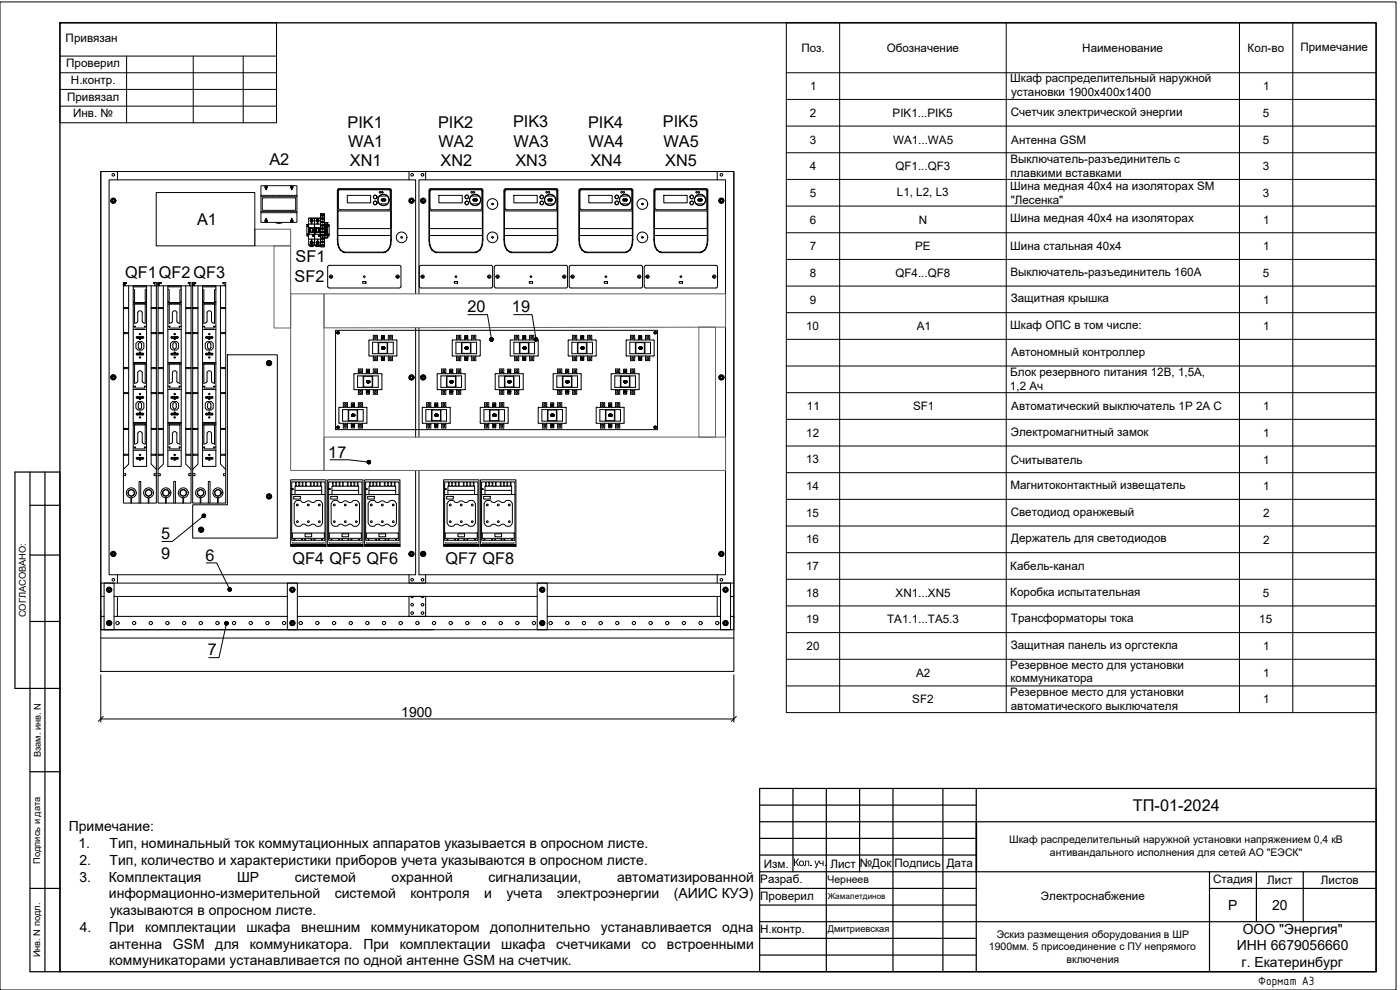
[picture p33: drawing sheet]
<svg xmlns="http://www.w3.org/2000/svg" width="420mm" height="297mm" viewBox="0 0 420 297" stroke-linecap="round" stroke-linejoin="round" font-family="sans-serif">
<defs><g id="words">
<g font-size="4.9">
<text x="104.3" y="38.3">PIK1</text>
<text x="131.5" y="38.3">PIK2</text>
<text x="154" y="38.2">PIK3</text>
<text x="176.5" y="38.3">PIK4</text>
<text x="198.9" y="38.2">PIK5</text>
<text x="104.5" y="44.1">WA1</text>
<text x="131.6" y="44.1">WA2</text>
<text x="154.1" y="44.1">WA3</text>
<text x="176.6" y="44.1">WA4</text>
<text x="199.1" y="44.1">WA5</text>
<text x="80.9" y="49.5">A2</text>
<text x="105" y="49.9">XN1</text>
<text x="132.2" y="49.9">XN2</text>
<text x="154.7" y="49.9">XN3</text>
<text x="177.2" y="49.9">XN4</text>
<text x="199.7" y="49.9">XN5</text>
<text x="59.1" y="67.5">A1</text>
<text x="37.6" y="83.4">QF1QF2 QF3</text>
<text x="88.7" y="78.7">SF1</text>
<text x="88.4" y="84.6">SF2</text>
<text x="140.3" y="93.7">20</text>
<text x="153.6" y="93.7">19</text>
<text x="98.5" y="137.3">17</text>
<text x="48.4" y="161.8">5</text>
<text x="48.4" y="167.6">9</text>
<text x="61.7" y="168.2">6</text>
<text x="87.8" y="169.1">QF4 QF5 QF6</text>
<text x="133.7" y="169.1">QF7 QF8</text>
<text x="62.4" y="196.6">7</text>
<text x="340" y="243.3">ТП-01-2024</text>
</g>
<g font-size="4.2">
<text x="120.4" y="215">1900</text>
<text x="20.7" y="249.4">Примечание:</text>
<text x="23.5" y="254.4">1.</text>
<text x="32.9" y="254.4">Тип, номинальный ток коммутационных аппаратов указывается в опросном листе.</text>
<text x="23.9" y="259.5">2.</text>
<text x="32.9" y="259.5">Тип, количество и характеристики приборов учета указываются в опросном листе.</text>
<text x="23.8" y="264.5">3.</text>
<text x="32.7" y="264.5">Комплектация</text>
<text x="32.7" y="269.6">информационно-измерительной</text>
<text x="71.1" y="264.5">ШР</text>
<text x="88.5" y="264.5">системой</text>
<text x="100.5" y="269.6">системой</text>
<text x="117.5" y="264.5">охранной</text>
<text x="123.2" y="269.6">контроля</text>
<text x="145.3" y="269.6">и</text>
<text x="146.6" y="264.5">сигнализации,</text>
<text x="152" y="269.6">учета</text>
<text x="167.2" y="269.6">электроэнергии</text>
<text x="185.2" y="264.5">автоматизированной</text>
<text x="202.2" y="269.6">(АИИС КУЭ)</text>
<text x="32.9" y="274.6">указываются в опросном листе.</text>
<text x="368.6" y="273.1">Р</text>
<text x="381.8" y="273">20</text>
<text x="23.9" y="279.6">4.</text>
<text x="32.7" y="279.6">При</text>
<text x="43.5" y="279.6">комплектации</text>
<text x="73.9" y="279.6">шкафа</text>
<text x="90.4" y="279.6">внешним</text>
<text x="111.3" y="279.6">коммуникатором</text>
<text x="147.1" y="279.6">дополнительно</text>
<text x="180.3" y="279.6">устанавливается</text>
<text x="216.7" y="279.6">одна</text>
<text x="373" y="280.1">ООО &quot;Энергия&quot;</text>
<text x="32.8" y="284.6">антенна</text>
<text x="51.9" y="284.6">GSM</text>
<text x="64.6" y="284.6">для</text>
<text x="75" y="284.6">коммуникатора.</text>
<text x="109.1" y="284.6">При</text>
<text x="120" y="284.6">комплектации</text>
<text x="150.4" y="284.6">шкафа</text>
<text x="166.9" y="284.6">счетчиками</text>
<text x="192.6" y="284.6">со</text>
<text x="200.2" y="284.6">встроенными</text>
<text x="371.2" y="285.1">ИНН 6679056660</text>
<text x="32.7" y="289.7">коммуникаторами устанавливается по одной антенне GSM на счетчик.</text>
<text x="372.6" y="290.2">г. Екатеринбург</text>
</g>
<text font-size="3.9" x="377.6" y="295.5">Формат А3</text>
<g font-size="3.5">
<text x="19.7" y="12.7">Привязан</text>
<text x="240.5" y="15.6">Поз.</text>
<text x="266.1" y="15.6">Обозначение</text>
<text x="324.8" y="15.6">Наименование</text>
<text x="374.4" y="15.6">Кол-во</text>
<text x="390.2" y="15.2">Примечание</text>
<text x="19.9" y="20.2">Проверил</text>
<text x="21.3" y="25.2">Н.контр.</text>
<text x="243.1" y="27.1">1</text>
<text x="303.2" y="24.6">Шкаф распределительный наружной</text>
<text x="303.4" y="28.8">установки 1900х400х1400</text>
<text x="379.1" y="27.1">1</text>
<text x="20.1" y="30.2">Привязал</text>
<text x="21.9" y="35.1">Инв. №</text>
<text x="243.1" y="35.1">2</text>
<text x="267.9" y="35.1">PIK1...PIK5</text>
<text x="303.3" y="34.8">Счетчик электрической энергии</text>
<text x="379" y="35.1">5</text>
<text x="243" y="43.1">3</text>
<text x="268" y="43.1">WA1...WA5</text>
<text x="303.5" y="43.1">Антенна GSM</text>
<text x="379" y="43.1">5</text>
<text x="243.1" y="51.1">4</text>
<text x="268.7" y="51">QF1...QF3</text>
<text x="303.2" y="49">Выключатель-разъединитель с</text>
<text x="303.3" y="53.1">плавкими вставками</text>
<text x="379" y="51.1">3</text>
<text x="243" y="59.1">5</text>
<text x="269.2" y="58.8">L1, L2, L3</text>
<text x="303.2" y="57">Шина медная 40х4 на изоляторах SM</text>
<text x="379" y="59.1">3</text>
<text x="303.3" y="61.2">&quot;Лесенка&quot;</text>
<text x="243" y="67.1">6</text>
<text x="275.7" y="67.1">N</text>
<text x="303.2" y="66.7">Шина медная 40х4 на изоляторах</text>
<text x="379.1" y="67.1">1</text>
<text x="243" y="75.1">7</text>
<text x="274.6" y="75.1">PE</text>
<text x="303.2" y="75.1">Шина стальная 40х4</text>
<text x="379.1" y="75.1">1</text>
<text x="243" y="83.1">8</text>
<text x="268.7" y="83">QF4...QF8</text>
<text x="303.2" y="82.7">Выключатель-разъединитель 160А</text>
<text x="379" y="83.1">5</text>
<text x="243" y="91.1">9</text>
<text x="303.4" y="90.7">Защитная крышка</text>
<text x="379.1" y="91.1">1</text>
<text x="241.9" y="99.1">10</text>
<text x="275.2" y="99.1">А1</text>
<text x="303.2" y="98.7">Шкаф ОПС в том числе:</text>
<text x="379.1" y="99.1">1</text>
<text x="303.5" y="106.7">Автономный контроллер</text>
<text x="303.2" y="112.7">Блок резервного питания 12В, 1,5А,</text>
<text x="303.1" y="116.9">1,2 Ач</text>
<text x="242.2" y="123.1">11</text>
<text x="274" y="123.1">SF1</text>
<text x="303.5" y="123.1">Автоматический выключатель 1Р 2А С</text>
<text x="379.1" y="123.1">1</text>
<text x="242" y="131.1">12</text>
<text x="303.4" y="130.8">Электромагнитный замок</text>
<text x="379.1" y="131.1">1</text>
<text x="241.9" y="139.1">13</text>
<text x="303.3" y="139.1">Считыватель</text>
<text x="379.1" y="139.1">1</text>
<text x="241.9" y="147.1">14</text>
<text x="303.2" y="146.8">Магнитоконтактный извещатель</text>
<text x="379.1" y="147.1">1</text>
<text x="241.9" y="155.1">15</text>
<text x="303.3" y="154.7">Светодиод оранжевый</text>
<text x="379.1" y="155.1">2</text>
<text x="241.9" y="163.1">16</text>
<text x="303.5" y="162.7">Держатель для светодиодов</text>
<text x="379.1" y="163.1">2</text>
<text x="241.9" y="171.1">17</text>
<text x="303.2" y="171.1">Кабель-канал</text>
<text x="241.9" y="179.1">18</text>
<text x="268.8" y="179.1">XN1...XN5</text>
<text x="303.2" y="178.7">Коробка испытательная</text>
<text x="379" y="179">5</text>
<text x="241.9" y="187.1">19</text>
<text x="266.3" y="187.1">ТА1.1...ТА5.3</text>
<text x="303.4" y="186.7">Трансформаторы тока</text>
<text x="377.9" y="187.1">15</text>
<text x="242.1" y="195">20</text>
<text x="303.4" y="194.7">Защитная панель из оргстекла</text>
<text x="379.1" y="195.1">1</text>
<text x="274.9" y="203.1">А2</text>
<text x="303.2" y="200.6">Резервное место для установки</text>
<text x="379.1" y="203.1">1</text>
<text x="303.2" y="209">Резервное место для установки</text>
<text x="303.3" y="204.8">коммуникатора</text>
<text x="273.8" y="211.1">SF2</text>
<text x="303.4" y="213.1">автоматического выключателя</text>
<text x="379.1" y="211.1">1</text>
<text x="229.3" y="260.3">Изм.</text>
<text x="249.2" y="260.3">Лист</text>
<text x="258" y="260">№Док</text>
<text x="268.5" y="260">Подпись</text>
<text x="284.1" y="260">Дата</text>
<text x="228.2" y="269.9">Проверил</text>
<text x="228.2" y="265">Разраб.</text>
<text x="312.4" y="270">Электроснабжение</text>
<text x="364.1" y="265.1">Стадия</text>
<text x="380.3" y="265.3">Лист</text>
<text x="396.4" y="265.3">Листов</text>
<text x="228.2" y="280">Н.контр.</text>
</g>
<g font-size="3.1">
<text x="302.9" y="253.1">Шкаф распределительный наружной установки напряжением 0,4 кВ</text>
<text x="315.1" y="256.8">антивандального исполнения для сетей АО &quot;ЕЭСК&quot;</text>
<text x="238" y="259.8">Кол . уч.</text>
<text x="248.3" y="264.9">Чернеев</text>
<text x="299.1" y="281.4">Эскиз размещения оборудования в ШР</text>
<text x="296.8" y="285.2">1900мм. 5 присоединение с ПУ непрямого</text>
<text x="320.1" y="288.9">включения</text>
</g>
<g font-size="2.8">
<text x="7.7" y="185.2" transform="rotate(-90 7.7 185.2)">СОГЛАСОВАНО:</text>
<text x="12.2" y="227.2" transform="rotate(-90 12.2 227.2)">Взам. инв. N</text>
<text x="12" y="259.2" transform="rotate(-90 12 259.2)">Подпись и дата</text>
<text x="248.4" y="279.8">Дмитриевская</text>
<text x="12" y="287.3" transform="rotate(-90 12 287.3)">Инв. N подл.</text>
</g>
<text font-size="2.4" x="248.4" y="269.8">Жамалетдинов</text>
</g></defs>
<path d="M18 6.8h395v284.8h-395z" fill="none" stroke="#000" stroke-width=".4"/>
<path d="M9 141.6v150h9v-150h-13.5v65h13.5M9 151.6h9M13.5 141.6v150M9 166.5h9M9 186.5h9M9 231.5h9M9 266.6h9" fill="none" stroke="#000" stroke-width=".36"/>
<!-- layer: 0 -->
<g fill="none" stroke="#000" stroke-width=".36">
<path d="M228 236.6h185v55h-185zM238 236.6v25M248 236.6v55M258 236.6v25M268 236.6v55M283 236.6v55M293 236.6v10M228 241.6h65M228 246.6h185M228 251.6h65M228 256.5h65M228 261.6h185"/>
<path d="M228 266.6h65M228 271.6h65M228 276.5h185M293 261.6v30M363 266.6h50M363 261.6v30M377.1 261.6v14.9M391.1 261.6v14.9M228 281.5h65M228 286.6h65"/>
</g>
<path d="M293 246.6v15" fill="none" stroke="#000" stroke-width=".51"/>
<g fill="none" stroke="#000" stroke-width=".3">
<path d="M0 .6h419v296.4h-419zM236 6.8h177v207h-177zM252 6.8v207M302 6.8v207M372 6.8v207M388 6.8v207M236 21.8h177M236 29.8h177M236 37.8h177M30.2 51.5h190v150h-190zM33.7 59.6l.4-.1 .3 .2M33.7 59.6l-.3 .2v.3"/>
<path d="M33.8 59.6l-.4 .5M33.8 59.6l.6 .1M34.4 59.7a.71 .71 0 0 1 .2 .8 .71 .71 0 0 1-.7 .4l-.3-.2M34.4 59.7a.62 .62 0 0 1 .1 .9 .62 .62 0 0 1-.9 .1M35.2 54v-2.5h-5v133.8M46.9 57.8h29.6v16h-29.6zM78.3 56.8v.4M78.3 57.4v.4M78.3 58v.4M78.3 59.2v.4M78.3 59.8v.4M79.1 55.7l-.7 .1-.1 .8"/>
<path d="M79.1 58.6h-.8v.4h.8M79.3 55.7h.4M79.3 58.6h.4M79.3 59h.4M79.5 55.7l.2 .8M79.6 56.2l.2 .3M79.7 59.4h-.9l-.1 .8M79.8 56.6v.4l.2-.4M79.9 55.9l-.3 .2M79.9 56l-.2 .1M79.9 55.7h.4M79.9 58.6h.4"/>
<path d="M79.9 59h.4M79.9 59.4h.4M80 56l.1 .2M80.1 56.4l-.2 .1M80.1 56.1l-.4 .3M80.2 56.4l-.3 .2M80.2 55.7v.5l-.2-.2M80.5 55.7h.4M80.5 58.6h.4M80.5 59h.4M80.5 59.4h.4M81.1 55.7h.4"/>
<path d="M81.1 58.6h.4M81.1 59h.4M81.1 59.4h.4M81.7 55.7h.4M81.7 58.6h.4M81.7 59h.4M81.7 59.4h.4M82.3 55.7h.4M82.3 58.6h.4M82.3 59h.4M82.3 59.4h.4M82.9 55.7h.4"/>
<path d="M82.9 58.6h.4M82.9 59h.4M82.9 59.4h.4M83.5 55.7h.4M83.5 58.6h.4M83.5 59h.4M83.5 59.4h.4M84.1 55.7h.4M84.1 58.6h.4M84.1 59h.4M84.1 59.4h.4M84.7 55.7h.4"/>
<path d="M84.7 58.6h.4M84.7 59h.4M84.7 59.4h.4M85.3 55.7h.4M85.3 58.6h.4M85.3 59h.4M85.3 59.4h.4M85.9 55.7h.4M85.9 58.6h.4M85.9 59h.4M85.9 59.4h.4M86.5 55.7h.4"/>
<path d="M86.5 58.6h.4M86.5 59h.4M86.5 59.4h.4M87.1 55.7h.4M87.1 58.6h.4M87.1 59h.4M87.1 59.4h.4M87.2 55.7l.2 .8M87.3 56.2l.2 .3M87.5 56.6v.4l.2-.4M87.6 55.9l-.3 .2M87.6 56l-.2 .1 .4 .3-.2 .1"/>
<path d="M87.7 56l.1 .2M87.7 59.4h.9l.1 .8M87.7 55.7h.4M87.7 58.6h.4M87.7 59h.4M87.9 56.4l-.3 .2M87.9 55.7v.5l-.1-.2M88.3 55.7l.8 .1v.8M88.3 58.6h.8v.4h-.8M89.1 56.8v.4M89.1 57.4v.4M89.1 58v.4"/>
<path d="M89.1 59.2v.4M89.1 59.8v.4M101.6 57.2l.4-.3 14.9 .1 .2 .4-.1 5.3-.4 .2h-14.8l-.2-.5zM101.7 56.8h15.2M101.7 56.8l-.3 .3 .1 16.3M104.2 58.6h7v2.3h-7zM113.9 58.8h2.4M114.6 59.6h1l.1 .6-.3 .2-.8-.1-.2-.3zM117 56.8l.3 .3-.1 16.3M122.7 54v-2.5h5v2.5M123.9 59.7a.62 .62 0 0 0-.9 .1 .62 .62 0 0 0 .1 .9M123.9 59.7l.2 .6-.4 .5"/>
<path d="M123.9 59.7a.64 .64 0 0 1-.2 1.1M123.9 59.7a.71 .71 0 0 0-.8 0 .71 .71 0 0 0-.3 .8l.3 .2M126.7 59.6l.4-.1 .3 .2M126.7 59.6l-.3 .2v.3M126.7 59.6l-.3 .5M126.7 59.6l.7 .1M127.4 59.7l.2 .6-.4 .5M127.4 59.7a.64 .64 0 0 1-.2 1.1M129.2 56.8h15.2M129.3 56.8l-.4 .3 .1 16.3M131.7 58.6h7v2.3h-7zM141.4 58.8h2.4"/>
<path d="M142.1 59.6h1l.1 .6-.3 .2-.8-.1-.2-.3zM144.5 56.8l.3 .3-.1 16.3M144.6 57.4v5M144.6 57.4l-.5-.5-14.8 .1-.2 .4v5l.5 .5h14.5l.5-.5M151.7 56.6l15.5 .1 .2 .4v14.9M151.7 56.8h15.2M151.8 56.6l-.5 .5-.1 14.9M151.8 56.8l-.4 .3 .1 16.3M154.2 58.6h7v2.3h-7zM163.9 58.8h2.4M165.4 59.6h-.8l-.2 .4 .2 .3 .8 .1M165.4 59.6l.4 .4-.4 .4"/>
<path d="M167 56.8l.3 .3-.1 16.3M167.1 57.4v5M167.1 57.4l-.5-.5-14.8 .1-.2 .4v5l.5 .5h14.5l.5-.5M174.1 57.2l.5-.3 14.8 .1 .2 .4v5.3l-.5 .2h-14.8l-.2-.5zM174.2 56.6h15.3l.4 .5M174.2 56.8h15.2M174.3 56.6l-.5 .5-.1 14.9M174.3 56.8l-.4 .3 .1 16.3M176.7 58.6h7v2.3h-7zM186.4 58.8h2.4M186.9 59.8l1-.2 .4 .4-.2 .3-.8 .1-.4-.2zM189.5 56.8l.3 .3"/>
<path d="M189.8 57.1l-.1 16.3M189.9 57.1l-.1 16.3M196.2 57.1l.2 16.3M196.3 57.1l.5-.5h15.1l.5 .5M196.4 57.1l.1 16.3M196.7 56.8h15.2M196.8 56.8l-.4 .3M197.1 56.9h14.5l.5 .5v5l-.2 .5h-14.8M197.1 56.9l-.5 .5v5l.5 .5M199.2 58.6h7v2.3h-7zM208.9 58.8h2.4M209.6 59.6h1l.1 .6-.3 .2-.8-.1-.2-.3z"/>
<path d="M212 56.8l.3 .3M212.3 57.1l-.1 16.3M212.4 57.1l-.1 16.3M215.2 54v-2.5h5v133.8M216.7 59.6a.7 .7 0 0 0-.7 .2 .7 .7 0 0 0-.1 .8l.3 .2M216.7 59.6l.4 .2v.3M216.8 59.6l.3 .5M216.8 59.6a.62 .62 0 0 0-.9 .4 .62 .62 0 0 0 .4 .8M236 45.8h177M236 53.8h177M33.4 60.1l-.1 .4 .3 .2M33.4 60.1l.2 .6"/>
<path d="M78.3 65.8l.1 .8 .7 .1M78.3 60.4v.4M78.3 61v.4M78.3 61.6v.4M78.3 62.2v.4M78.3 62.8v.4M78.3 64v.4M78.3 64.6v.4M78.3 65.2v.4M78.7 62.2l.1 .9h.9M78.7 60.4v.4M78.7 61v.4"/>
<path d="M78.7 61.6v.4M79.1 63.4h-.8v.4h.8M79.3 66.7h.4M79.3 63.8h.4M79.3 63.4h.4M79.6 66.2l.2 .2M79.7 66.5l-.2-.3v.5M79.8 65.9v-.4l.2 .4M79.9 65.9l-.3 .1M79.9 66l-.2 .1 .4 .2-.2 .1M79.9 66.7h.4M79.9 63.8h.4"/>
<path d="M79.9 63.4h.4M79.9 63.1h.4M80 66l.1 .2M80 65.9l.2 .8M80.2 66.4l-.3 .2M80.5 66.7h.4M80.5 63.8h.4M80.5 63.4h.4M80.5 63.1h.4M81.1 66.7h.4M81.1 63.8h.4M81.1 63.4h.4"/>
<path d="M81.1 63.1h.4M81.7 66.7h.4M81.7 63.8h.4M81.7 63.4h.4M81.7 63.1h.4M82.3 66.7l1 .3M82.3 63.8h.4M82.3 63.4h.4M82.3 63.1h.4M82.9 66.7h.4M82.9 63.8h.4M82.9 63.4h.4"/>
<path d="M82.9 63.1h.4M83.4 66.7h1.1M83.5 66.7h.4M83.5 63.8h.4M83.5 63.4h.4M83.5 67h.4M83.5 63.1h.4M84.1 63.8h.4M84.1 63.4h.4M84.1 63.1h.4M84.7 66.7l-.6 .3M84.7 66.7h.4"/>
<path d="M84.7 63.8h.4M84.7 63.4h.4M84.7 63.1h.4M85.3 66.7h.4M85.3 63.8h.4M85.3 63.4h.4M85.3 63.1h.4M85.9 66.7h.4M85.9 63.8h.4M85.9 63.4h.4M85.9 63.1h.4M86.5 66.7h.4"/>
<path d="M86.5 63.8h.4M86.5 63.4h.4M86.5 63.1h.4M87.1 66.7h.4M87.1 63.8h.4M87.1 63.4h.4M87.1 63.1h.4M87.3 66.2l.2 .2M87.4 66.5l-.2-.3v.5M87.5 65.9v-.4l.2 .4M87.6 65.9l-.3 .1M87.6 66l-.2 .1"/>
<path d="M87.7 66l.1 .2M87.7 66.7h.4M87.7 63.8h.4M87.7 63.4h.4M87.8 65.9l.1 .8M87.8 66.3l-.2 .1M87.8 66.1l-.4 .2M87.9 66.4l-.3 .2M88.3 63.4h.8v.4h-.8M88.7 62.2v.8l-1 .1M88.7 60.4v.4M88.7 61v.4"/>
<path d="M88.7 61.6v.4M89.1 65.8v.8l-.8 .1M89.1 60.4v.4M89.1 61v.4M89.1 61.6v.4M89.1 62.2v.4M89.1 62.8v.4M89.1 64v.4M89.1 64.6v.4M89.1 65.2v.4M92.1 67.3h.5v3.6h-.5zM92.1 70.6h.5v.3"/>
<path d="M92.1 70.2h.5M92.1 68h.5M92.1 67.9h.5M92.1 67.7h.5M92.6 69.4v.5M92.6 69.9h.1M92.6 68.3h.1M92.6 72.9v.6h.9v-.3l-.3-.1M92.6 73.5h.9M92.6 65.5h1.8v.2M92.6 66.9v1.4h1.5M92.6 71.1v.6h.5"/>
<path d="M92.6 69.9v.4h-.5M92.6 66.3v.4M92.6 71.7v.4M92.6 72.3v.4M92.6 67.3h.5M92.6 68.7v.8zM92.6 69.5l.2 .3M92.6 68.7h.2M92.7 69.8v.5M92.7 69.8h.1M92.7 70.3h.1M92.7 69.8h1.7"/>
<path d="M92.7 70.3h.4M92.8 68.9v.4M92.9 68.3l-.1 .4M92.9 68.3h-.3v.5M92.9 68.3v.3M92.9 68.8v.4M92.9 69.4v.4M92.9 68.3h.1M92.9 73.6l.2 .4h.9l.1-.4M93 69.7l.2-.3h.6l.2 .4M93 68.3h.1M93 68.5h.1"/>
<path d="M93 68.4h.1M93 68.3v.3M93 68.8v.4M93 69.4v.4M93 68.3v.2h.9M93.1 66.1h.3zM93.1 66.3h.3zM93.1 72.6v.4M93.1 66v.4M93.2 73.6h.1M93.2 73.6l.2 .2M93.2 73.6v.2h.2"/>
<path d="M93.2 66v.4M93.2 68.6h.1M93.2 68.5v1M93.2 68.5h.1M93.2 68.5h.9M93.2 72.5l.2 .2h-.3h.3zM93.2 65.9h.6M93.2 66.6h.3v.4M93.2 65.9l.2 .2M93.3 72.7v.1M93.3 66.2v.1M93.3 66.5l.2 .1"/>
<path d="M93.3 70.3h.4M93.4 66.2h.1M93.4 73.8h.3M93.4 72.8l.1 .3M93.4 66.2l.1 .1M93.4 72.4h.2M93.4 72.9h-.3h.3l-.2 .2M93.4 72.9l-.2 .2M93.4 72.7v.1M93.4 66.3l-.2 .2M93.4 66.3l.1 .1M93.4 66.1v.1"/>
<path d="M93.5 72.6l-.1 .1M93.5 72.7h.1M93.5 66v.1M93.5 65.9v.1M93.5 66l-.3-.1 .2 .2M93.5 72.5h.1M93.5 66.3l-.3 .2M93.5 66.1h-.1M93.5 72.7l-.2 .1M93.5 66.5h.1M93.5 66.1l-.2 .1M93.5 72.6h.1"/>
<path d="M93.5 66.3v.2M93.5 65.4l2.7 .1v1.8M93.5 72.4l-.3 .1 .3 .2M93.5 72.4a.45 .45 0 0 0-.4 .4 .45 .45 0 0 0 .4 .4M93.5 65.8v-.3h-.9v.6M93.5 65.8l-.2 .1M93.5 65.8l.2 .1M93.5 72.4h.3M93.5 72v.4a.4 .4 0 0 1 .4 .4 .4 .4 0 0 1-.4 .4M93.5 68.5h.1M93.6 72.7l.1 .1M93.6 72.6l.1 .2"/>
<path d="M93.6 72.7h.1M93.6 65.9l.1 .3M93.6 66v.1M93.6 72.9l.2 .2zM93.6 66.1l.2-.2zM93.6 72.9v.1M93.6 66.3v.1M93.6 72.7l.2-.2-.2 .2h.3zM93.6 72.9h.1M93.6 66.3h.3zM93.6 66.1h.1M93.6 66.3l.2 .2z"/>
<path d="M93.6 66.1l.1 .1M93.6 72.9h.3h-.3l.2 .2M93.6 66.3l.2 .2M93.7 72.8l-.1 .3M93.7 72.8h.1M93.7 66.2l-.1 .3M93.7 67.3v-.3h-.3v.3h.3M93.7 71.7v.3h-.3v-.3h.3M93.7 66.2h.1M93.7 66.3h-.1M93.7 66.2v.1M93.7 72.8l-.1 .1"/>
<path d="M93.7 73.6h.2v.2h-.2zM93.7 70.5h.4v.4h-.4zM93.7 70.5v.4M93.7 66.5l-.2 .1M93.8 72.7l-.1 .1M93.8 66.2v.1M93.8 66.5l-.3 .1M93.8 73.1l-.3 .1M93.8 65.9l-.2 .2h.3h-.3M93.8 73.6h.1M93.8 72.5l-.2 .2M93.8 68.5h.1"/>
<path d="M93.8 68.6h.1M93.8 68.5l.1 1M93.9 66v.4M93.9 67.3h.5M93.9 71.7h.5M93.9 72.6v.4M93.9 70.3h.5M94 69.7h.1M94 70.8h-.2l.3 .1M94 70.6v.2M94.1 68.3h.1M94.1 68.3v.3"/>
<path d="M94.1 68.8v.4M94.1 69.4v.4M94.1 70.5l-.3 .1M94.2 68.6v-.3v.4M94.2 68.8v.4M94.2 69.4v.4M94.2 68.7v1.1M94.2 68.9v.4M94.3 68.7v.8M94.4 69.8h.1M94.4 70.3h.1M94.4 69.4v2.3h1.8v-2.3"/>
<path d="M94.4 69.9h.1M94.4 68.3h.1M94.4 65.7v-.2h.9v.3M94.4 73.3v.2h-.9M94.4 65.7v2M94.4 67.9v.4M94.4 69.4v1.3M94.4 70.9v2.4M94.4 68.7v.8zM94.4 69.5h.2M94.4 68.7h.2M94.5 69.8v.5"/>
<path d="M94.5 69.8h.1M94.5 70.3h.1M94.5 69.8h1.6M94.5 70.3h1.6M94.7 73.8l.2 .2h.8M94.7 73.6v.2M94.8 68.3l-.2 1.5v-1.5h-.2v.5v-.3M94.8 68.3h.1M94.8 68.5h.1M94.8 68.3v1.5M94.8 68.4h.1M94.8 68.3v.2h.9v1"/>
<path d="M94.9 66.1h.3zM94.9 66.3h.3zM94.9 73.6h.1M94.9 73.6v.2h.3l-.3-.2M95 73.6h.1M95 68.6h.1M95 68.5v1M95 72.5l.2 .2h-.3h.3M95 68.5h.1M95 68.5h.8M95 65.9l.2 .2M95 72.5l.2 .2"/>
<path d="M95.1 72.7v.1M95.1 66.2v.1M95.1 72.8h.1M95.1 66.2h.1M95.2 66.3v.1M95.2 66.2v.3M95.2 66.2v.1M95.2 67.3v-.3h.3v.3M95.2 71.7v.3h.3v-.3M95.2 72.9h-.3h.3l-.2 .2M95.2 72.4h.2M95.2 66.3l-.2 .2"/>
<path d="M95.2 73.8h.3M95.2 72.9l.1 .1M95.2 72.9l-.2 .2zM95.2 72.9v.1M95.2 66.3l-.2 .2 .2-.2M95.2 66.1h.1M95.2 72.6v.2M95.2 73v.1M95.3 72.7h.1M95.2 66v.1M95.2 65.9l.1 .1M95.2 66l-.2-.1 .2 .2"/>
<path d="M95.2 72.5h.2M95.3 72.7l-.1 .1M95.2 66.5h.1M95.3 72.6h.1M95.3 73.2v.3h-.9v-.2M95.3 73.5l-1.8 .1M95.3 65.4l.9 .1M95.3 68.5h.1M95.3 66.6v.4M95.3 72v.4M95.4 72.7l.1 .1M95.4 66.1v.1"/>
<path d="M95.4 66.3v.2M95.4 72.9v.2M95.4 72.6l.1 .1M95.4 72.7h.1M95.4 65.9v.2M95.4 66v.1M95.4 72.7l.2-.2-.2 .2h.3zM95.4 72.9l.2 .2zM95.4 66.3h.3zM95.4 66.1l.2-.2zM95.4 66.3l.2 .2zM95.4 72.9h.1"/>
<path d="M95.4 72.9v.1M95.4 66.3v.1M95.4 66.1l.1 .1M95.4 72.9h.3h-.3l.2 .2M95.4 72.8v.1M95.4 66.2v.1M95.4 66.2h.1M95.4 66.3l.2 .2M95.5 72.7v.1M95.5 66.3h-.1M95.5 66.2v.1M95.5 72.7l-.1 .1"/>
<path d="M95.5 70.5h.4v.4h-.4zM95.5 70.5v.4M95.6 65.9l-.2 .2h.3h-.3M95.6 72.5l-.2 .2M95.6 68.5h.1M95.6 68.6h.1M95.6 68.5v.9M95.6 73.6l.1 .2h-.3l.3-.2M95.8 69.7h.1M95.8 68.3h-1.4v-1h1.8v1.5M95.8 70.8h-.2l.3 .1M95.8 70.6v.2"/>
<path d="M95.9 70.5l-.3 .1M95.9 73.6v.2M95.9 73.8l-.2 .2M96 68.3l-.2 1.5-.2-.4h-.6l-.2 .3M96 69.8v-1.5v1.5M96 68.7v.8M96.1 69.8h.1M96.1 70.3h.1M96.1 68.7v.8M96.1 69.8v.5M96.2 71.7v1.8h-.9M96.2 73.5l-.9 .1"/>
<path d="M96.2 64.1h1.2v10h-1.2zM96.5 67.4l.2 .2-.2 .2M96.5 64.4l.2 .2-.2 .2M96.5 65.4l.2 .2-.2 .2M96.5 66.4l.2 .2-.2 .2M96.5 68.4l.2 .2-.2 .2M96.5 69.4l.2 .2-.2 .2M96.5 70.4l.2 .2-.2 .2M96.5 71.4l.2 .2-.2 .2M96.5 72.4l.2 .2-.2 .2M96.5 73.4l.2 .2-.2 .2M96.6 67.8l.2-.1 .2 .1"/>
<path d="M96.6 64.8l.2-.1 .2 .1M96.6 64.4l.2 .1 .2-.1M96.6 65.8l.2-.1 .2 .1M96.6 65.3l.2 .2 .2-.2M96.6 66.9l.2-.2 .2 .2M96.6 66.3l.2 .2 .2-.2M96.6 67.4l.2 .1 .2-.1M96.6 68.8l.2-.1 .2 .1M96.6 68.4l.2 .1 .2-.1M96.6 69.8l.2-.1 .2 .1M96.6 69.3l.2 .2 .2-.2M96.6 70.9l.2-.2 .2 .2"/>
<path d="M96.6 70.3l.2 .2 .2-.2M96.6 71.8l.2-.1 .2 .1M96.6 71.4l.2 .1 .2-.1M96.6 72.8l.2-.1 .2 .1M96.6 72.4l.2 .1 .2-.1M96.6 73.8l.2-.1 .2 .1M96.6 73.3l.2 .2 .2-.2M97 69.4l-.1 .2 .1 .2M97 68.4l-.1 .2 .1 .2M97 64.4l-.1 .2 .1 .2M97 65.4l-.1 .2 .1 .2M97 66.4l-.1 .2 .1 .2"/>
<path d="M97 67.4l-.1 .2 .1 .2M97 70.4l-.1 .2 .1 .2M97 71.4l-.1 .2 .1 .2M97 72.4l-.1 .2 .1 .2M97 73.4l-.1 .2 .1 .2M97.4 69.2l.9 .1zM97.4 69.3v.2h.9v-.2M97.4 69.5h.9v.1h-.9zM97.4 70.3h.9M97.4 70.4v.2h.9v-.2M97.4 70.6h.9M97.4 69.2h.9"/>
<path d="M97.4 70.7v.5h.9v-.5M97.4 70.1l.9 .1zM97.4 69.7h.9M97.4 69.8v.3h.9v-.3M97.4 69.8h.9M97.4 67.4v1.6h.9v-1.6M97.4 67.2v.2M97.4 67.2v-.4h.9v.4M97.4 71.2h.1M97.4 66.8h.1M97.4 71.4h.9M97.4 71.2h.9"/>
<path d="M97.4 66.8h.9M97.4 71.3v.1M97.4 67.4h.9M97.4 67.2h.9M97.6 68.7h.1M97.6 67.8h.1M97.6 67.8l.1 .1M97.7 68.6h.1M97.7 68.8h.1M97.7 67.8v.1M97.7 67.7l.1 .1M97.7 68.6l.1 .1"/>
<path d="M97.7 67.7l-.1 .1M97.7 68.5l.2-.1-.2 .2 .2-.2-.2 .2zM97.7 67.5h.2zM97.8 68.7h.1M97.8 68.7l-.1 .1M97.8 67.8h-.1M97.9 68.4l-.1 .3M97.9 67.5l-.2 .2M97.9 68.4l.1 .1M97.9 67.5v.1M97.9 68.4h.1M97.9 68.4l-.2 .2"/>
<path d="M97.9 67.5l.1 .1M97.9 67.6l-.1 .2zM97.9 67.6l-.1 .2M98 68.5h.1M98 68.4h-.1M98 67.4v.1M98 68.4h.1M98 67.5h-.1M98 68.5l-.2 .2M98 67.6l-.2 .2M98 68.4h-.3v.4M98 67.4l-.3 .1-.1 .3"/>
<path d="M98 68.5l-.2-.1-.1 .2M98 68.3l.1 .1M98 67.4l.1 .1M98 68.4v.3l-.3 .1M98 67.5v.3h-.3M98 68.4v.1M98 67.5v.1M98.1 68.4l-.1 .3-.3 .1M98.1 67.5l-.1 .3-.3 .1M98.1 68.5h.1M98.1 68.5l-.2 .3-.3-.1M98.3 67.2v.2"/>
<path d="M98.3 71.2h.1M98.3 66.8h.1M98.3 71.2l-.8 .1 .8 .1M98.3 67.3h.5v3.6h-.5zM98.3 70.3h.5M98.3 70.6h.5M98.3 70.2h.5M98.3 68h.5M98.3 67.9h.5M98.3 67.7h.5M98.4 79.9l.4-.3 21.3 .1 .2 .4v6.1l-.5 .2-21.2-.1-.3-.4zM101.2 72v-14.9l.5-.5 15.5 .1 .3 .4-.1 14.9"/>
<path d="M101.2 72h.1M101.2 72l.2 1.4M101.4 73.4l.2 .9M101.4 73.4h.1M101.4 72h.1M101.4 63.3h15.9v5.3h-15.9zM101.4 70.7h15.9M101.5 73.4l.3 .8M101.5 73.3v.1M101.7 74.3h.1M101.7 74.3l.5 .8M101.8 74.2l.4 .7 .9 .7"/>
<path d="M101.8 74.2h.1M102.2 75.1l.8 .6M103 75.7h12.6M103.1 75.6l.4 .1M103.1 75.5h.1M103.5 75.7h.1M103.5 75.7h11.7M113.9 61.2h2.4M115.2 75.7h.1M115.5 75.6l-.3 .1M115.6 75.5h.1M115.7 75.7h-.1"/>
<path d="M116.4 75l-.8 .6M116.5 74.9h-.1M116.9 74.2l-.5 .8M116.9 74.2h.1M117 74.3l-.4 .7-.9 .7M117.2 73.4l-.3 .8M117.2 73.3v.1M117.3 72h.1M117.3 73.4h.1M117.4 72l-.4 2.3M117.5 72h.1M123.1 60.7l.3 .2 .3-.1"/>
<path d="M123.1 60.7l.6 .1M126.4 60.1l-.1 .4 .3 .2M126.4 60.1l.2 .6M126.6 60.7l.3 .2 .3-.1M126.6 60.7l.6 .1M128.7 72l.1-14.9 .5-.5 15.4 .1 .2 .4v14.9M128.7 72h.1M128.7 72l.2 1.4M128.9 73.4l.3 .9M128.9 73.4h.1M128.9 72h.1M128.9 63.3h15.9v5.3h-15.9z"/>
<path d="M128.9 70.7h15.9M129 73.4l.3 .8M129 73.3v.1M129.2 74.3h.1M129.2 74.3l.4 .8 1.4 .7h11.7M129.3 74.2l.4 .8M129.3 74.2h.1M129.7 75l.9 .6M129.7 74.9h.1M130.5 75.7h.1M130.6 75.6l.4 .1M130.6 75.5h.1"/>
<path d="M131 75.7h.1M131 75.7h11.7M141.4 61.2h2.4M142.7 75.7h.1M142.7 75.8h.1M143 75.6l-.3 .1M143.1 75.5h.1M143.2 75.7l-.5 .1M143.9 75l-.8 .6M144 74.9h.1M144.1 75l-.9 .7M144.4 74.2l-.4 .8"/>
<path d="M144.4 74.2h.1M144.5 74.3l-.4 .7M144.5 74.3h.1M144.7 73.4l-.3 .8M144.7 73.3v.1M144.8 72h.1M144.8 73.4l-.3 .9M144.8 73.4h.1M144.9 72l-.1 1.4M144.9 72h.1M148.4 79.9l.5-.3 21.2 .1 .2 .4v6.1l-.5 .2-21.2-.1-.3-.4zM151.2 72h.1"/>
<path d="M151.2 72l.2 1.4M151.4 73.4l.3 .9M151.4 73.4h.1M151.4 72h.1M151.4 63.3h15.9v5.3h-15.9zM151.4 70.7h15.9M151.5 73.4l.3 .8M151.5 73.3v.1M151.7 74.3l.4 .7 .9 .7M151.8 74.2l.4 .8M151.8 74.2h.1M152.2 75l.9 .6"/>
<path d="M152.2 74.9h.1M153 75.7h.1M153.1 75.6l.4 .1M153.1 75.5h.1M153.5 75.7h.1M163.9 61.2h2.4M165.5 75.6l-12 .1M165.6 75.5h.1M165.7 75.7h-12.6M166.4 75l-.8 .6M166.5 74.9h.1M166.5 75.1l-.8 .6"/>
<path d="M166.9 74.2l-.4 .8M166.9 74.2h.1M167 74.3l-.5 .8M167 74.3h.1M167.2 73.4l-.3 .8M167.2 73.3v.1M167.3 72h.1M167.3 73.4l-.3 .9M167.3 73.4h.1M167.4 72l-.1 1.4M167.4 72h.1M170.9 79.9l.5-.3 21.2 .1 .2 .4v6.1l-.5 .2-21.2-.1-.3-.4z"/>
<path d="M173.7 72h.1M173.7 72l.2 1.4M173.9 73.4l.3 .9M173.9 73.4h.1M173.9 72h.1M173.9 63.3h15.9v5.3h-15.9zM173.9 70.7h15.9M174 73.4l.3 .8M174 73.3v.1M174.2 74.3l.4 .7 .9 .7M174.3 74.2l.4 .8M174.3 74.2h.1"/>
<path d="M174.7 75l.9 .6M174.7 74.9h.1M175.5 75.7h12.7M175.6 75.6l.4 .1M175.6 75.5h.1M176 75.7h.1M186.4 61.2h2.4M188 75.6l-12 .1M188.1 75.5h.1M188.9 75l-.8 .6M189 74.9h.1M189 75.1l-.8 .6"/>
<path d="M189.4 74.2l-.4 .8M189.4 74.2h.1M189.5 74.3l-.5 .8M189.5 74.3h.1M189.7 73.4l-.3 .8M189.7 73.3v.1M189.8 72h.1M189.8 73.4l-.3 .9M189.8 73.4h.1M189.9 72h.1M196.2 72h.1M196.4 73.4l.3 .9"/>
<path d="M196.4 73.4h.1M196.4 72h.1M196.4 63.3h15.9v5.3h-15.9zM196.4 70.7h15.9M196.5 73.4l.3 .8M196.5 73.3v.1M196.7 74.3l.4 .7 .9 .7M196.8 74.2l.4 .8M196.8 74.2h.1M197.2 75l.9 .6M197.2 74.9h.1M198 75.7h12.7"/>
<path d="M198.1 75.6l.4 .1M198.1 75.5h.1M198.5 75.7h.1M198.5 75.7h11.7M208.9 61.2h2.4M210.2 75.7h.1M210.6 75.5h.1M211.4 75l-1.2 .7M211.5 74.9h.1M211.9 74.2l-.4 .8M211.9 74.2h.1M212 74.3l-.4 .7-.9 .7"/>
<path d="M212 74.3h.1M212.2 73.4l-.3 .8M212.2 73.3v.1M212.3 72h.1M212.3 73.4l-.3 .9M212.3 73.4h.1M212.4 72h.1M214.8 79.6l-21.2 .1-.2 .4-.1 5.8 .6 .5h20.9M214.9 79.6l.4 .5v5.8l-.4 .5M217.1 60.1a.62 .62 0 0 1-.9 .7M217.1 60.1l-.2 .6-.6 .1M236 69.8h177"/>
<path d="M236 61.8h177M236 77.8h177M37 92.3h1.6M37 92.6h1.6M37 99.8h1.6M37.3 92.3v.3M37.3 99.8v.3M38.6 85.8v53.5l-1.6 1.5M40 85.8h4v54.1h-4zM40 86.7l.4 .3v3.5l-.4 .1M40 97.9h.7l-.3 .1 .2 .4h2.8l.1-.4-.2-.1h.7M40 86.1h4"/>
<path d="M40 90.8h4M40 91.3h4M40 98.9h4M41.3 96.4l-.1 .3-.8 .3v-6h3.2v6l-.7-.3-.2-.3M41.3 96.4v-2.6a.71 .71 0 0 1 .7-.6 .71 .71 0 0 1 .7 .6v2.6M44 86.7l-.4 .3v3.5l.4 .1M45.4 85.8v53.5l1.5 1.5M45.4 92.3h1.5M45.4 92.6h1.5M45.4 99.8h1.5M46.5 85.8v-.8h-.5v-.2h.9v1M46.7 92.3v.3"/>
<path d="M46.7 99.8v.3M47.4 92.3h1.6M47.4 92.6h1.6M47.4 99.8h1.6M47.7 92.3v.3M47.7 99.8v.3M49 85.8v53.5l-1.6 1.5M50.4 85.8h4v54.1h-4zM50.4 86.7l.4 .3v3.5l-.4 .1M50.4 97.9h.7l-.3 .1 .1 .4h2.9l.2-.4-.3-.1h.7M50.4 86.1h4M50.4 90.8h4"/>
<path d="M50.4 91.3h4M50.4 98.9h4M51.7 93.8v2.6M51.7 93.8a.71 .71 0 0 1 .7-.6 .71 .71 0 0 1 .7 .6v2.6M51.8 96.4l-.2 .3-.8 .3v-6h3.2v6l-.6-.1M53.1 96.4l.4 .4M54.4 86.7l-.4 .3v3.5l.4 .1M55.8 85.8v53.5l1.5 1.5M55.8 92.3h1.5M55.8 92.6h1.5M55.8 99.8h1.5M56.9 85.8v-.8h-.5v-.2h.9v1"/>
<path d="M57.1 92.3v.3M57.1 99.8v.3M57.8 92.3h1.6M57.8 92.6h1.6M57.8 99.8h1.6M58.1 92.3v.3M58.1 99.8v.3M59.4 85.8v53.5l-1.6 1.5M60.8 85.8h4v54.1h-4zM60.8 86.7l.4 .3v3.5l-.4 .1M60.8 97.9h.7l-.3 .1 .2 .4h2.8l.1-.4-.2-.1h.7M60.8 86.1h4"/>
<path d="M60.8 90.8h4M60.8 91.3h4M60.8 98.9h4M62.1 96.4l-.1 .3-.8 .3v-6h3.2v6l-.7-.3-.2-.3M62.1 96.4v-2.6a.71 .71 0 0 1 .7-.6 .71 .71 0 0 1 .7 .6v2.6M64.8 86.7l-.4 .3v3.5l.4 .1M66.2 85.8v53.5l1.5 1.5M66.2 92.3h1.5M66.2 92.6h1.5M66.2 99.8h1.5M67.3 85.8v-.8h-.5v-.2h.9v1M67.5 92.3v.3"/>
<path d="M67.5 99.8v.3M100.7 99.1h96.6v29.8h-96.6zM101.1 99.9l.2 .2h.3M101.6 99.5l-.4 .1-.1 .3M101.6 99.5l.1 .3M101.6 99.5l-.3 .1-.2 .3M101.7 99.8l-.1 .3M108.8 84.5h1v.5h-1zM124.7 88.2v-34.2h-92v118.5h92v-31.4M124.7 98.3v32.9M125.7 88.2v-34.2h92v118.5h-92v-31.4M125.7 98.3v32.9"/>
<path d="M136.3 84.5h1v.5h-1zM140.4 94.4h5.9l1.1 7M147.8 80.1v5.8M147.8 80.1l-.5-.5h-20.9l-.5 .5-.1 5.8 .6 .5h20.9l.5-.5M154.2 94.4h5.5l1.1 7M158.8 84.5h1v.5h-1zM181.3 84.5h1v.5h-1zM196.5 99.5l-.2 .5 .1 .1M196.5 99.5l-.2 .3 .1 .3M196.5 99.5l.3 .1M196.8 99.6l.1 .3M196.9 99.9l-.2 .2h-.3"/>
<path d="M196.9 99.9l-.1 .2h-.4M203.8 84.5h1v.5h-1zM236 85.8h177M236 93.8h177M33.4 113.1a.71 .71 0 0 0 .4 .7 .71 .71 0 0 0 .8-.1v-.4M33.4 113.1a.62 .62 0 0 0 .5 .7 .62 .62 0 0 0 .7-.5M33.7 112.6l.4-.1 .3 .2M33.7 112.6l-.3 .2v.3M33.8 112.6l-.4 .5M33.8 112.6l.6 .1M34.4 112.7l.2 .2v.4M34.4 112.7l.2 .6"/>
<path d="M37 100.1h1.6M37 110.3h1.6M37 110.6h1.6M37 117.8h1.6M37 118.1h1.6M37.3 110.3v.3M37.3 117.8v.3M40 115.9h.7l-.3 .1 .2 .4h2.8l.1-.4-.2-.1h.7M40 108.8h4M40 109.3h4M40 116.8h4M40.8 103a1.57 1.57 0 0 1 2.4 0 1.35 1.35 0 0 1-1.2 2 1.35 1.35 0 0 1-1.2-2z"/>
<path d="M40.9 101.1l2-.1 .2 .2-.2 .3h-1.8zM40.9 106.1l2-.1 .2 .2-.2 .3h-1.8zM40.9 119.1l2-.1 .2 .2-.2 .3h-1.8zM41.3 111.8v2.8l-.9 .4v-6h3.2v6l-.9-.4v-2.8M41.3 111.7a.71 .71 0 0 1 .7-.5 .71 .71 0 0 1 .7 .5M41.8 102.9a.5 .5 0 0 1 .7 .4v.9a.51 .51 0 0 1-.5 .5 .51 .51 0 0 1-.5-.5v-.9zM45.4 100.1h1.5M45.4 110.3h1.5M45.4 110.6h1.5M45.4 117.8h1.5M45.4 118.1h1.5M46.7 110.3v.3"/>
<path d="M46.7 117.8v.3M47.4 100.1h1.6M47.4 110.3h1.6M47.4 110.6h1.6M47.4 117.8h1.6M47.4 118.1h1.6M47.7 110.3v.3M47.7 117.8v.3M50.4 115.9h.7l-.3 .1 .1 .4h2.9l.2-.4-.3-.1h.7M50.4 108.8h4M50.4 109.3h4M50.4 116.8h4"/>
<path d="M51.2 103a1.6 1.6 0 0 1 2.4 0 1.35 1.35 0 0 1-1.2 2 1.35 1.35 0 0 1-1.2-2zM51.5 101h1.8l.2 .2-.2 .3h-1.8M51.5 106h1.8l.2 .2-.2 .3h-1.8M51.5 119h1.8l.2 .2-.2 .3h-1.8M51.5 101l-.2 .2 .2 .3M51.5 106l-.2 .2 .2 .3M51.5 119l-.2 .2 .2 .3M51.7 111.8v2.6M51.7 111.7a.71 .71 0 0 1 .7-.5 .71 .71 0 0 1 .7 .5M51.8 114.4l-.2 .3-.8 .3v-6h3.2v6l-.6-.1M51.9 103.3v.9M51.9 103.3a.5 .5 0 0 1 .5-.5 .5 .5 0 0 1 .5 .5v.9a.5 .5 0 0 1-.5 .5 .5 .5 0 0 1-.5-.5"/>
<path d="M53.1 111.8v2.6l.4 .4M55.8 100.1h1.5M55.8 110.3h1.5M55.8 110.6h1.5M55.8 117.8h1.5M55.8 118.1h1.5M57.1 110.3v.3M57.1 117.8v.3M57.8 100.1h1.6M57.8 110.3h1.6M57.8 110.6h1.6M57.8 117.8h1.6"/>
<path d="M57.8 118.1h1.6M58.1 110.3v.3M58.1 117.8v.3M60.8 115.9h.7l-.3 .1 .2 .4h2.8l.1-.4-.2-.1h.7M60.8 108.8h4M60.8 109.3h4M60.8 116.8h4M61.6 103a1.57 1.57 0 0 1 2.4 0 1.35 1.35 0 0 1-1.2 2 1.35 1.35 0 0 1-1.2-2zM61.7 101.1l2-.1 .2 .2-.2 .3h-1.8zM61.7 106.1l2-.1 .2 .2-.2 .3h-1.8zM61.7 119.1l2-.1 .2 .2-.2 .3h-1.8zM62.1 111.7a.71 .71 0 0 1 .7-.5 .71 .71 0 0 1 .7 .5"/>
<path d="M62.1 111.8v2.8l-.9 .4v-6h3.2v6l-.9-.4v-2.8M62.5 102.9a.5 .5 0 0 1 .8 .4v.9a.5 .5 0 0 1-.5 .5 .5 .5 0 0 1-.5-.5v-.9zM66.2 100.1h1.5M66.2 110.3h1.5M66.2 110.6h1.5M66.2 117.8h1.5M66.2 118.1h1.5M67.5 110.3v.3M67.5 117.8v.3M68.2 106.5h15v54.9h-25.4v-9.9h10.4zM80.1 108.9v.3l.3 .3M80.1 108.9l.3 .5"/>
<path d="M80.4 109.5l.3 .2 .3-.2M80.4 109.4l.6 .1M81.1 108.4h-.6l-.4 .5M81.1 108.4l.3 .6M81.1 108.4l.3 .3v.3M81.1 108.4a.63 .63 0 0 0-1 .5M81.4 109l-.4 .5M81.4 109l-.1 .4-.3 .1M106.2 116.8l.1-4.7h8.2l.1 4.7M106.2 116.8h8.4M107.3 112.8h6.2v3.4h-6.2zM107.5 112.1v-1.4h1.3v1.4"/>
<path d="M107.5 116.9v1.4h1.3v-1.4M107.5 111.8h1.3M107.5 117.2h1.3M107.9 111.4l.3 .2 .2-.2M107.9 111.4l.3-.5 .2 .5M108 117.5l.4 .1-.2 .5-.3-.2zM109.2 112.8l2.5 .1M109.2 116.2l-.2-.1v-3.2h.2l-.1 3.2 2.6 .1M109.9 116.9l.2 1.4 .8-.1v-1.3M109.9 112.1l.1-1.3h.8l.1 1.3M110.1 114.5h.1M110.1 114.5v.1"/>
<path d="M110.1 114.6h.1M110.1 114.4v.1M110.1 114.4h.1M110.1 114.6v.1M110.1 114.3v.1M110.1 114.7h.1M110.1 114.3h.1M110.1 117.3l.2 .5M110.1 111.7l.1 .1M110.1 117.3v.5l.5 .1M110.2 114.7v.1M110.2 114.8h.1"/>
<path d="M110.2 114.3h.1M110.2 111.4h.1M110.2 117.7h.1M110.2 114.2v.1M110.2 114.2h.1M110.2 117.2l-.1 .1M110.2 117.2l.5 .1v.5M110.2 117.2l.4 .2M110.3 114.8h.1M110.3 114.2h.1M110.3 114.8v.1M110.3 114.2h-.1"/>
<path d="M110.3 111.3l-.2 .4M110.3 111.3h.1M110.3 117.8l.3 .1M110.3 117.8h.1M110.3 114.8l.1 .1M110.4 114.2h-.1M110.4 114.9h.1M110.4 114.2v.7M110.4 114.2h.1M110.5 114.2h.1M110.5 114.2v.7M110.5 114.9h.1"/>
<path d="M110.5 114.8v.1M110.5 114.8h.1M110.6 111.7l-.4 .1M110.6 111.7h.1M110.6 117.4l.1 .4M110.6 117.4h.1M110.6 114.8h-.1M110.6 114.8h.1M110.6 114.2h.1M110.6 111.1l-.3 .2M110.6 111.1l.1 .1M110.6 111.1l-.5 .1v.5"/>
<path d="M110.7 114.3h.1M110.7 114.8h.1M110.7 111.6h.1M110.7 117.5h.1M110.7 114.7h.1M110.7 111.2v.5l-.5 .1M110.7 117.8l-.1 .1M110.7 114.6v.1M110.7 111.2l-.1 .5M110.7 102.2l.2 4.6M110.7 114.4h.1M110.7 114.3v.1"/>
<path d="M110.7 114.6h.1M110.8 114.6h-.1M110.8 114.4v.1M110.8 114.6h.1M110.8 114.5v.1M110.8 114.5h.1M110.8 102l8.3 .1M110.9 102l-.2 .1M111.7 112.8v.1M111.7 112.9v3.2M111.7 112.9l.1 3.2h-.1M111.8 102.7h6.2v3.4h-6.2z"/>
<path d="M112 112.1v-1.4h1.3v1.4M112 116.9v1.4h1.3v-1.4M112 102v-1.4h1.3v1.4M112 106.8v1.4h1.3v-1.4M112 111.8h1.3M112 117.2h1.3M112 101.7h1.3M112 107.1h1.3M112.4 111.4l.3-.5 .2 .5M112.4 107.8l.3-.5 .2 .5M112.4 101l.3 .5 .2-.5M112.5 111.4l.2 .2 .2-.2"/>
<path d="M112.5 101l.2-.2 .2 .2M112.5 107.8l.2 .2 .2-.2M112.5 117.5l.4 .1-.2 .5-.3-.2zM113.7 102.7l2.4 .1M113.7 106.1l-.2-.1v-3.2h.2l-.1 3.2 2.5 .1M114.4 106.8l.2 1.4M114.6 104.5h.1M114.6 104.4h.1M114.6 104.4v.1M114.6 104.3v.1M114.6 104.3h.1M114.6 104.5v.1"/>
<path d="M114.6 100.7h.8v1.3M114.6 100.7l-.2 1.3M114.6 104.2v.1M114.6 104.6h.1M114.6 107.2l.2 .5M114.6 104.6l.1 .1M114.6 101.6l.1 .1M114.6 107.2v.5l.5 .1M114.7 104.2h-.1M114.7 104.2h.1M114.7 104.7h.1M114.7 101.3h.1"/>
<path d="M114.7 107.6h.1M114.7 104.1v.1M114.7 107.1l.2 .3 .2-.1M114.7 104.7l.2 .1M114.7 107.1l-.1 .1M114.7 107.1a.39 .39 0 0 1 .6 .2 .39 .39 0 0 1-.2 .5M114.7 104.1h.1M114.8 104.1h-.1M114.8 104.1h.1M114.8 101.2l-.2 .4M114.8 101.1v.1M114.8 107.7l.1-.1 .2 .2"/>
<path d="M114.8 107.7h.1M114.8 104.7h.1M114.8 104.7l.1 .1M114.9 104.1h.1M114.9 104.1v.7M114.9 104.8h.1M115 104.1v.7M115 104.1h.1M115 104.8h.1M115 104.7v.1M115 104.7h.1M115.1 104.1h.1"/>
<path d="M115.1 101.6l-.2-.1-.2 .2M115.1 101.6h.1M115.1 107.3l.1 .4M115.1 107.3h.1M115.1 104.7h-.1M115.1 104.7h.1M115.1 101l-.2 .3-.1-.2M115.1 104.2h.1M115.1 101.5h.1M115.1 107.4h.1M115.1 104.1l.1 .1M115.2 104.7h-.1"/>
<path d="M115.2 104.1v.1M115.2 104.2h.1M115.2 104.7h.1M115.2 104.6h.1M115.2 104.3h.1M115.2 101.1l-.1 .5M115.2 101.1a.39 .39 0 0 0-.5 0 .39 .39 0 0 0-.1 .5M115.2 101.1v.5l-.5 .1M115.2 104.2v.1M115.2 104.5v.1M115.3 104.3h.1M115.3 104.5h.1"/>
<path d="M115.3 104.5h-.1M115.3 104.4h.1M115.3 104.4v.1M115.4 106.8v1.3l-.8 .1M116.1 102.7l.1 .1M116.2 102.8v3.2M116.2 102.8l.1 3.2h-.2M116.5 102v-1.4h1.3v1.4M116.5 106.8v1.4h1.3v-1.4M116.5 101.7h1.3M116.5 107.1h1.3M116.9 107.8l.3-.5 .2 .5"/>
<path d="M116.9 101l.3 .5 .2-.5M116.9 101l.3-.2 .2 .2M116.9 107.8l.3 .2 .2-.2M119.1 102.2v4.5M119.1 106.7l-8.3 .1M123.1 113.8l.3 .2 .3-.2M123.1 113.7l.6 .1M123.9 112.7a.62 .62 0 0 0-.9 .2 .62 .62 0 0 0 .1 .8M123.9 112.7l.2 .6M123.9 112.7l.3 .3-.1 .3M123.9 112.7a.71 .71 0 0 0-.8 .1 .71 .71 0 0 0-.3 .7l.3 .3M124.1 113.3l-.4 .5"/>
<path d="M124.1 113.3v.4l-.4 .1M126.6 113.8l.3 .2 .3-.2M126.6 113.7l.6 .1M126.7 112.7l.4-.2 .3 .2M126.7 112.7a.63 .63 0 0 0-.1 1.1M126.7 112.7l-.3 .5 .2 .5M126.7 112.7h.7M127.4 112.7l.2 .6M127.4 112.7l.3 .3-.1 .3M127.6 113.3l-.4 .5M127.6 113.3v.4l-.4 .1M131.2 116.8l.1-4.7h8.2l.1 4.7"/>
<path d="M131.2 116.8h8.4M132.3 112.8h6.2v3.4h-6.2zM132.5 112.1v-1.4h1.3v1.4M132.5 116.9v1.4h1.3v-1.4M132.5 111.8h1.3M132.5 117.2h1.3M132.9 111.4l.3 .2 .2-.2M132.9 111.4l.3-.5 .2 .5M133 117.5l.4 .1-.2 .5-.3-.2zM134.2 112.8l2.5 .1M134.2 116.2l-.2-.1v-3.2h.2l-.1 3.2 2.6 .1M134.9 116.9l.2 1.4"/>
<path d="M135.1 114.5h.1M135.1 114.6h.1M135.1 114.4v.1M135.1 114.4h.1M135.1 110.8h.8v1.3M135.1 114.5v.1M135.1 110.8l-.2 1.3M135.1 114.6v.1M135.1 114.3h.1M135.1 117.3l.2 .5M135.1 114.7h.1M135.1 111.7l.1 .1"/>
<path d="M135.1 117.3h.1a.39 .39 0 0 1 .5 0 .39 .39 0 0 1 0 .5M135.1 117.3v.5l.5 .1M135.1 114.7l.1 .1M135.2 114.7h.1M135.2 114.3h.1M135.2 114.8h.1M135.2 114.3h-.1M135.2 111.4h.1M135.2 117.7h.1M135.2 114.2h.1M135.2 117.2l.4 .2M135.3 114.2h.1"/>
<path d="M135.3 114.2h-.1M135.3 114.8h.1M135.3 111.3l-.2 .4M135.3 111.3h.1M135.3 117.8l.3 .1M135.3 117.8h.1M135.3 114.8v.1M135.4 114.2h.1M135.3 114.8l.1 .1M135.4 114.2v.7M135.4 114.9h.1M135.5 114.9h-.1"/>
<path d="M135.5 114.2v.7M135.5 114.2h.1M135.5 114.9h.1M135.6 111.7l-.4 .1M135.6 111.7h.1M135.6 117.4l.1 .4M135.6 117.4h.1M135.6 114.8h-.1M135.6 114.2h.1M135.6 114.8h.1M135.6 111.1l-.3 .2M135.7 114.3h.1"/>
<path d="M135.7 114.8h.1M135.7 111.6h.1M135.7 117.5h.1M135.7 114.7v.1M135.7 117.9h-.1M135.7 114.7h.1M135.7 114.4h.1M135.7 111.2l-.1 .5M135.7 102.1h8.4M135.7 102.2l.1 4.6h8.3v-4.6M135.7 111.2a.39 .39 0 0 1 0 .5 .39 .39 0 0 1-.5 .1M135.7 111.2a.39 .39 0 0 0-.5 0 .39 .39 0 0 0-.1 .5"/>
<path d="M135.7 117.8v.1M135.7 114.4v.1M135.7 114.6h.1M135.7 114.3l.1 .1M135.8 114.6l-.1 .1M135.8 114.4h.1M135.8 114.5h.1M135.8 114.6h.1M135.8 114.4v.1M135.8 114.5v.1M135.9 116.9v1.3l-.8 .1M136.7 112.8v.1"/>
<path d="M136.7 112.9v3.2M136.7 112.9l.1 3.2h-.1M136.8 102.7h6.2v3.4h-6.2zM137 112.1v-1.4h1.3v1.4M137 116.9v1.4h1.3v-1.4M137 102v-1.4h1.3v1.4M137 106.8v1.4h1.3v-1.4M137 111.8h1.3M137 117.2h1.3M137 101.7h1.3M137 107.1h1.3M137.4 111.4l.3-.5 .2 .5"/>
<path d="M137.4 107.8l.3-.5 .2 .5M137.4 101l.3 .5 .2-.5M137.5 111.4l.2 .2 .2-.2M137.5 101l.2-.2 .2 .2M137.5 107.8l.2 .2 .2-.2M137.5 117.5l.4 .1-.2 .5-.3-.2zM138.7 102.7l2.4 .1M138.7 106.1l-.2-.1v-3.2h.2l-.1 3.2 2.5 .1M139.4 106.8l.2 1.4 .8-.1v-1.3M139.4 102l.1-1.3h.7l.2 1.3M139.6 104.5h.1M139.6 104.4h.1"/>
<path d="M139.6 104.4v.1M139.6 104.3v.1M139.6 104.3h.1M139.6 104.5v.1M139.6 104.2v.1M139.6 104.6h.1M139.6 107.2l.2 .5M139.6 104.2h.1M139.6 101.6l.1 .1M139.6 107.2v.5l.5 .1M139.6 104.6l.1 .1M139.7 104.6h.1"/>
<path d="M139.7 104.7h.1M139.7 104.2h-.1M139.7 107.2h-.1M139.7 104.2h.1M139.7 101.3h.1M139.7 107.6h.1M139.7 104.1h.1M139.7 107.1l.4 .2M139.7 104.7l.3 .1M139.7 107.1a.39 .39 0 0 1 .6 .2 .39 .39 0 0 1-.2 .5M139.7 107.1v.1M139.8 104.1h.1"/>
<path d="M139.8 101.2l-.2 .4M139.8 101.1v.1M139.8 107.7l.1-.1 .2 .2M139.8 107.7h.1M139.8 104.1h-.1M139.8 104.7h.1M139.8 104.7v.1M139.8 104.7l.1 .1M139.8 104.8h.1M139.9 104.1v.7M139.9 104.1h.1M139.9 104.8h.1"/>
<path d="M140 104.1h.1M140 104.8h.1M140 104.1v.7M140 104.7h.1M140.1 104.1h.1M140.1 101.6l-.4 .1M140.1 101.6h.1M140.1 107.3l.1 .4M140.1 107.3h.1M140.1 104.7h-.1M140.1 104.7h.1M140.1 101l-.2 .3-.1-.2"/>
<path d="M140.1 101.5h.1M140.1 107.4h.1M140.1 104.1l.1 .1M140.2 104.1v.1M140.2 104.2h.1M140.2 104.7h.1M140.2 104.6h.1M140.2 104.3h.1M140.2 101.1l-.1 .5M140.2 104.2v.1M140.2 104.6v.1M140.2 101.1a.39 .39 0 0 0-.5 0 .39 .39 0 0 0-.1 .5"/>
<path d="M140.2 101.1v.5l-.5 .1M140.2 104.5v.1M140.3 104.3h.1M140.3 104.3v.1M140.3 104.4h.1M140.3 104.5h.1M140.3 104.5h-.1M140.3 104.4v.1M141.1 102.7l.1 .1M141.2 102.8v3.2M141.2 102.8l.1 3.2h-.2M141.5 102v-1.4h1.3v1.4"/>
<path d="M141.5 106.8v1.4h1.3v-1.4M141.5 101.7h1.3M141.5 107.1h1.3M141.9 107.8l.3-.5 .2 .5M141.9 101l.3 .5 .2-.5M141.9 101l.3-.2 .2 .2M141.9 107.8l.3 .2 .2-.2M148.6 116.8l.1 .1M148.7 112.1h8.3v4.7M148.7 112.1l-.1 4.7M149.7 112.8h6.2v3.4h-6.2zM149.9 112.1v-1.4h1.3v1.4"/>
<path d="M149.9 116.9v1.4h1.3v-1.4M149.9 111.8h1.3M149.9 117.2h1.3M150.3 111.4l.3 .2 .2-.2M150.3 111.4l.3-.5 .2 .5M150.4 117.5l.4 .1-.2 .5-.3-.2zM151.6 112.8l2.5 .1M151.6 116.2l-.2-.1v-3.2h.2l-.1 3.2 2.6 .1M152.3 116.9l.2 1.4M152.5 114.5h.1M152.5 114.6h.1M152.5 114.4h.1"/>
<path d="M152.5 110.8h.8v1.3M152.5 114.5v.1M152.5 114.4v.1M152.5 110.8l-.2 1.3M152.5 114.6v.1M152.5 114.3h.1M152.5 117.3l.2 .5M152.5 114.7h.1M152.5 111.7l.1 .1M152.5 117.3v.5l.5 .1M152.6 114.3h-.1M152.6 114.7v.1"/>
<path d="M152.6 114.3h.1M152.6 114.8h.1M152.6 111.4h.1M152.6 117.7h.1M152.6 111.8h.1M152.6 114.2v.1M152.6 114.2h.1M152.6 117.2l.4 .2M152.6 117.2l-.1 .1M152.6 117.2l.5 .1v.5M152.7 114.2h-.1M152.7 114.8h.1"/>
<path d="M152.7 111.3l-.2 .4M152.7 111.3h.1M152.7 117.8l.3 .1M152.7 117.8h.1M152.7 114.2h.1M152.7 114.8v.1M152.7 114.8l.1 .1M152.8 114.2v.7M152.8 114.2h.1M152.8 114.9h.1M152.9 114.9h-.1M152.9 114.2h.1"/>
<path d="M152.9 114.2v.7M152.9 114.9h.1M152.9 114.8v.1M153 111.7l-.4 .1M153 111.7h.1M153 117.4l.1 .4M153 117.4h.1M153 114.8h-.1M153 114.2h.1M153 114.8h.1M153 114.2v.1M153 111.1l-.3 .2"/>
<path d="M153.1 114.3h.1M153.1 114.8h.1M153.1 111.6h.1M153.1 117.5h.1M153.1 114.8h-.1M153.1 114.7v.1M153.1 117.9h-.1M153.1 114.7h.1M153.1 114.4h.1M153.1 111.2l-.1 .5M153.1 102.1h8.4M153.1 102.2l.1 4.6h8.3v-4.6"/>
<path d="M153.1 111.2a.39 .39 0 0 0-.5 0 .39 .39 0 0 0-.1 .5M153.1 111.2v.5l-.5 .1M153.1 117.8v.1M153.1 114.4l.1 .1M153.1 114.6h.1M153.1 114.3l.1 .1M153.2 114.6l-.1 .1M153.2 114.4h.1M153.2 114.5h.1M153.2 114.6h-.1M153.2 114.6h.1M153.2 114.4v.1"/>
<path d="M153.2 114.5v.1M153.3 116.9v1.3l-.8 .1M154.1 112.8v.1M154.1 112.9v3.2M154.1 112.9l.1 3.2h-.1M154.2 102.7h6.2v3.4h-6.2zM154.4 112.1v-1.4h1.3v1.4M154.4 116.9v1.4h1.3v-1.4M154.4 102v-1.4h1.3v1.4M154.4 106.8v1.4h1.3v-1.4M154.4 111.8h1.3M154.4 117.2h1.3"/>
<path d="M154.4 101.7h1.3M154.4 107.1h1.3M154.8 111.4l.3-.5 .2 .5M154.8 107.8l.3-.5 .2 .5M154.8 101l.3 .5 .2-.5M154.9 111.4l.2 .2 .2-.2M154.9 101l.2-.2 .2 .2M154.9 107.8l.2 .2 .2-.2M154.9 117.5l.4 .1-.2 .5-.3-.2zM156.1 102.7l2.5 .1M156.1 106.1l-.2-.1v-3.2h.2l-.1 3.2 2.6 .1M156.8 106.8l.2 1.4"/>
<path d="M157 104.5h.1M157 104.4h.1M157 104.4v.1M157 104.3v.1M157 104.3h.1M157 104.5v.1M157 100.7h.8v1.3M157 100.7l-.2 1.3M157 104.2v.1M157 104.6h.1M157 107.2l.2 .5M157 104.2h.1"/>
<path d="M157 101.6l.1 .1M157 107.2v.5l.5 .1M157 116.8l-8.3 .1M157 104.6l.1 .1M157.1 104.7h.1M157.1 104.6h.1M157.1 104.2h.1M157.1 101.3h.1M157.1 107.6h.1M157.1 104.1l-.1 .1M157.1 107.1l.4 .2M157.1 104.7l.3 .1"/>
<path d="M157.1 107.1l-.1 .1M157.1 107.1a.39 .39 0 0 1 .6 .2 .39 .39 0 0 1-.2 .5M157.1 104.1h.1M157.2 104.1h.1M157.2 101.2l-.2 .4M157.2 101.1v.1M157.2 107.7l.1-.1 .2 .2M157.2 107.7h.1M157.2 104.1h-.1M157.2 104.7h.1M157.2 104.7v.1M157.2 104.7l.1 .1"/>
<path d="M157.3 104.1v.7M157.3 104.1h.1M157.3 104.8h.1M157.4 104.8h.1M157.4 104.1h.1M157.4 104.1v.7M157.4 104.7h.1M157.5 104.1h.1M157.5 101.6l-.4 .1M157.5 101.6h.1M157.5 107.3l.1 .4M157.5 107.3h.1"/>
<path d="M157.5 104.7h-.1M157.5 104.7h.1M157.5 101l-.2 .3-.1-.2M157.5 104.1l.1 .1M157.5 107.4h.1M157.6 104.1v.1M157.6 104.2h.1M157.6 104.7h.1M157.6 101.5h.1M157.6 104.6h.1M157.6 104.3h.1M157.6 104.2v.1"/>
<path d="M157.6 101.1a.39 .39 0 0 0-.5 0 .39 .39 0 0 0-.1 .5M157.6 101.1v.5l-.5 .1M157.6 101.1l-.1 .5M157.6 104.5v.1M157.6 104.5h.1M157.7 104.5h-.1M157.7 104.3h.1M157.7 104.5h.1M157.7 104.4h.1M157.7 104.4v.1M157.8 106.8v1.3l-.8 .1M158.6 102.7v.1"/>
<path d="M158.6 102.8v3.2M158.6 102.8l.1 3.2h-.1M158.9 102v-1.4h1.3v1.4M158.9 106.8v1.4h1.3v-1.4M158.9 101.7h1.3M158.9 107.1h1.3M159.3 107.8l.3-.5 .2 .5M159.3 101l.3 .5 .2-.5M159.3 101l.3-.2 .2 .2M159.3 107.8l.3 .2 .2-.2M166 116.8l.1-4.7h8.2l.1 4.7M166 116.8h8.4"/>
<path d="M167.1 112.8h6.2v3.4h-6.2zM167.3 112.1v-1.4h1.3v1.4M167.3 116.9v1.4h1.3v-1.4M167.3 111.8h1.3M167.3 117.2h1.3M167.7 111.4l.3 .2 .2-.2M167.7 111.4l.3-.5 .2 .5M167.8 117.5l.4 .1-.2 .5-.3-.2zM169 112.8l2.4 .1M169 116.2l-.2-.1v-3.2h.2l-.1 3.2 2.5 .1M169.7 116.9l.2 1.4 .8-.1v-1.3M169.7 112.1l.1-1.3h.8l.1 1.3"/>
<path d="M169.9 114.5h.1M169.9 114.6h.1M169.9 114.4h.1M169.9 114.5v.1M169.9 114.4v.1M169.9 114.6v.1M169.9 114.3h.1M169.9 117.3l.2 .5M169.9 114.7h.1M169.9 111.7l.1 .1M169.9 117.3v.5l.5 .1M170 114.3h-.1"/>
<path d="M170 114.7v.1M170 114.3h.1M170 114.8h.1M170 111.4h.1M170 117.7h.1M170 111.8h.1M170 114.2v.1M170 114.2h.1M170 117.2l.3 .2M170 117.2l-.1 .1M170 117.2l.5 .1v.5M170.1 114.2h-.1"/>
<path d="M170.1 114.8h.1M170.1 111.3l-.2 .4M170.1 111.3h.1M170.1 117.8l.3 .1M170.1 117.8h.1M170.1 114.2h.1M170.1 114.8v.1M170.1 114.8l.1 .1M170.2 114.2v.7M170.2 114.2h.1M170.2 114.9h.1M170.3 114.9h-.1"/>
<path d="M170.3 114.2v.7M170.3 114.2h.1M170.3 114.9h.1M170.3 114.8v.1M170.3 111.7l-.3 .1M170.3 111.7h.1M170.3 117.4l.2 .4M170.3 117.4h.1M170.4 114.8h-.1M170.4 114.2h.1M170.4 114.8h.1M170.4 114.2v.1"/>
<path d="M170.4 111.1l-.3 .2M170.4 111.1l.1 .1M170.4 111.1l-.5 .1v.5M170.5 114.3h.1M170.5 114.8h.1M170.5 111.6h.1M170.5 117.5h.1M170.5 114.8h-.1M170.5 114.7h.1M170.5 111.2l-.2 .5M170.5 102.2l.2 4.6M170.5 111.2v.5l-.5 .1"/>
<path d="M170.5 117.8l-.1 .1M170.5 114.4h.1M170.5 114.4l.1 .1M170.5 114.6h.1M170.5 114.3l.1 .1M170.6 114.6l-.1 .1M170.6 114.4h.1M170.6 114.5h.1M170.6 114.6h-.1M170.6 114.6h.1M170.6 114.4v.1M170.6 114.5v.1"/>
<path d="M170.6 102l8.3 .1M170.7 102l-.2 .1M171.4 112.8l.1 .1M171.5 112.9v3.2M171.5 112.9l.1 3.2h-.2M171.6 102.7h6.2v3.4h-6.2zM171.8 112.1v-1.4h1.3v1.4M171.8 116.9v1.4h1.3v-1.4M171.8 102v-1.4h1.3v1.4M171.8 106.8v1.4h1.3v-1.4M171.8 111.8h1.3M171.8 117.2h1.3"/>
<path d="M171.8 101.7h1.3M171.8 107.1h1.3M172.2 111.4l.3-.5 .2 .5M172.2 107.8l.3-.5 .2 .5M172.2 101l.3 .5 .2-.5M172.3 111.4l.2 .2 .2-.2M172.3 101l.2-.2 .2 .2M172.3 107.8l.2 .2 .2-.2M172.3 117.5l.4 .1-.2 .5-.3-.2zM173.5 102.7l2.5 .1M173.5 106.1l-.2-.1v-3.2h.2l-.1 3.2 2.6 .1M174.2 106.8l.2 1.4 .8-.1v-1.3"/>
<path d="M174.2 102l.1-1.3h.8l.1 1.3M174.4 104.5h.1M174.4 104.4h.1M174.4 104.4v.1M174.4 104.3v.1M174.4 104.3h.1M174.4 104.5v.1M174.4 104.6h.1M174.4 104.2v.1M174.4 107.2l.2 .5M174.4 104.2h.1M174.4 101.6l.1 .1"/>
<path d="M174.4 107.2v.5l.5 .1M174.5 104.7h.1M174.5 104.6h.1M174.5 104.2h-.1M174.5 104.2h.1M174.5 101.3h.1M174.5 107.6h.1M174.5 104.1v.1M174.5 107.1l.4 .2M174.5 104.7l.3 .1M174.5 107.1l-.1 .1M174.5 107.1a.39 .39 0 0 1 .6 .2 .39 .39 0 0 1-.2 .5"/>
<path d="M174.5 104.1h.1M174.6 104.1h.1M174.6 101.2l-.2 .4M174.6 101.1v.1M174.6 107.7l.1-.1 .2 .2M174.6 107.7h.1M174.6 104.1h-.1M174.6 104.7h.1M174.6 104.7l.1 .1M174.7 104.1h-.1M174.7 104.8h.1M174.7 104.1v.7"/>
<path d="M174.7 104.1h.1M174.8 104.8h.1M174.8 104.1h.1M174.8 104.1v.7M174.8 104.7v.1M174.8 104.7h.1M174.9 104.1h.1M174.9 101.6l-.4 .1M174.9 101.6h.1M174.9 107.3h.1M174.9 107.3v.1M174.9 104.7h-.1"/>
<path d="M174.9 104.7h.1M174.9 101l-.2 .3-.1-.2M174.9 104.2h.1M174.9 101.5h.1M174.9 104.1l.1 .1M174.9 101.5v.1M175 104.7h-.1M175 104.1v.1M175 104.2h.1M175 104.7h.1M175 107.4l-.2 .1 .2 .2M175 107.4h.1"/>
<path d="M175 104.6h.1M175 104.3h.1M175 104.2v.2M175 101.1a.39 .39 0 0 0-.5 0 .39 .39 0 0 0-.1 .5M175 101.1v.5l-.5 .1M175 101.1l-.2 .3 .2 .1M175 104.2v.1M175 104.5v.1M175 104.5h.1M175 104.4h.1M175.1 104.5h-.1M175.1 104.3h.1"/>
<path d="M175.1 104.5h.1M175.1 104.4h.1M175.1 104.4v.1M176 102.7v.1M176 102.8v3.2M176 102.8l.1 3.2h-.1M176.3 102v-1.4h1.3v1.4M176.3 106.8v1.4h1.3v-1.4M176.3 101.7h1.3M176.3 107.1h1.3M176.7 107.8l.3-.5 .2 .5M176.7 101l.3 .5 .2-.5"/>
<path d="M176.8 101l.2-.2 .2 .2M176.8 107.8l.2 .2 .2-.2M178.9 102.2v4.6h-8.3M183.4 116.8v-4.7h8.3l.1 4.7M183.4 116.8h8.4M184.5 112.8h6.2v3.4h-6.2zM184.7 112.1v-1.4h1.3v1.4M184.7 116.9v1.4h1.3v-1.4M184.7 111.8h1.3M184.7 117.2h1.3M185.1 111.4l.3 .2 .2-.2M185.1 111.4l.3-.5 .2 .5"/>
<path d="M185.2 117.5l.4 .1-.2 .5-.3-.2zM186.3 116.1l.1 .1M186.3 112.9v3.2M186.4 112.8l2.4 .1M186.4 112.9h-.2l.1 3.2M186.4 116.1l2.4 .1M187.1 116.9l.2 1.4 .8-.1v-1.3M187.1 112.1l.1-1.3h.7l.2 1.3M187.3 114.5h.1M187.3 114.6h.1M187.3 114.4h.1M187.3 114.5v.1"/>
<path d="M187.3 114.4v.1M187.3 114.6v.1M187.3 117.3l.2 .5M187.3 114.3h.1M187.3 114.7h.1M187.4 114.3h-.1M187.4 114.3h.1M187.4 114.8h.1M187.4 111.4h.1M187.4 117.7h.1M187.4 114.7v.1M187.4 114.2v.1"/>
<path d="M187.4 114.2h.1M187.4 117.2l.3 .2M187.4 117.2a.39 .39 0 0 0-.1 .6 .39 .39 0 0 0 .5 .1M187.4 117.2l.5 .1v.5M187.5 114.2h-.1M187.5 114.8h.1M187.5 111.3l-.2 .4M187.5 111.3h.1M187.5 117.8l.3 .1M187.5 117.8h.1M187.5 114.2h.1M187.5 114.8v.1"/>
<path d="M187.5 114.8l.1 .1M187.6 114.2v.7M187.6 114.2h.1M187.6 114.9h.1M187.7 114.9h-.1M187.7 114.2v.7M187.7 114.2h.1M187.7 114.9h.1M187.7 114.8h.1M187.7 111.7l-.3 .1M187.7 111.7h.1M187.7 117.4l.2 .4"/>
<path d="M187.7 117.4h.1M187.8 114.2h.1M187.8 114.8h.1M187.8 114.8h-.1M187.8 114.2v.1M187.8 111.1l-.3 .2M187.8 111.1a.39 .39 0 0 0-.5 .2 .39 .39 0 0 0 .1 .5M187.8 111.1l.1 .1M187.8 114.3h.1M187.9 114.3h.1M187.9 114.8h.1M187.9 114.8h-.1"/>
<path d="M187.9 111.6h.1M187.9 117.5h.1M187.9 114.7h.1M187.9 111.2l-.2 .5M187.9 102.1h8.4M187.9 102.2l.1 4.6h8.3v-4.6M187.9 111.2v.5l-.5 .1M187.9 117.8l-.1 .1M187.9 114.6h.1M187.9 114.4h.1M187.9 114.6v.1M187.9 114.3l.1 .1"/>
<path d="M188 114.6l-.1 .1M188 114.4h.1M188 114.5h.1M188 114.6h.1M188 114.4v.1M188 114.5v.1M188.8 112.8l.1 .1M188.9 112.9v3.2M188.9 112.9l.1 3.2h-.2M189 102.7h6.2v3.4h-6.2zM189.2 112.1v-1.4h1.3v1.4M189.2 116.9v1.4h1.3v-1.4"/>
<path d="M189.2 102v-1.4h1.3v1.4M189.2 106.8v1.4h1.3v-1.4M189.2 111.8h1.3M189.2 117.2h1.3M189.2 101.7h1.3M189.2 107.1h1.3M189.6 101v.3M189.6 107.5v.3M189.6 111.1v.3M189.6 117.7v.2M189.7 117.6l.3-.1 .1 .4-.2 .2-.2-.2M189.7 111.4l.2 .2 .2-.2"/>
<path d="M189.7 111.1l.3-.1 .1 .4M189.7 107.5l.3-.1 .1 .4M189.7 101l.2-.2 .2 .2M189.7 107.8l.2 .2 .2-.2M190.1 101l-.1 .4-.3-.1M190.9 102.7l2.5 .1v3.2h.1v-3.2l-.1-.1M190.9 106.1l-.2-.1v-3.2h.2l-.1 3.2 2.6 .1M191.6 106.8l.2 1.4 .8-.1v-1.3M191.6 102l.1-1.3h.8l.1 1.3M191.8 104.5h.1M191.8 104.4h.1M191.8 104.4v.1"/>
<path d="M191.8 104.3v.1M191.8 104.3h.1M191.8 104.5v.1M191.8 104.6h.1M191.8 104.2v.1M191.8 107.2l.2 .5M191.8 104.2h.1M191.8 101.6l.1 .1M191.8 107.2v.5l.5 .1M191.9 104.7h.1M191.9 104.6h.1M191.9 104.2h-.1"/>
<path d="M191.9 104.2h.1M191.9 101.3h.1M191.9 107.6h.1M191.9 104.1v.1M191.9 107.1l.4 .2M191.9 107.1l-.1 .1M191.9 107.1a.39 .39 0 0 1 .6 .2 .39 .39 0 0 1-.2 .5M191.9 104.1h.1M192 104.1h-.1M192 104.1h.1M192 101.2l-.2 .4M192 107.7h.1"/>
<path d="M192 104.7h.1M192 101.1v.1M192 107.7l.3 .1M192 104.7l.1 .1M192 104.8h.2M192.1 104.1h-.1M192.1 104.8h.1M192.1 104.1v.7M192.1 104.1h.1M192.2 104.8h.1M192.2 104.1h.1M192.2 104.1v.7"/>
<path d="M192.2 104.7v.1M192.2 104.7h.1M192.3 104.1h.1M192.3 101.6l-.4 .1M192.3 101.6h.1M192.3 107.3h.1M192.3 104.7h.1M192.3 107.3v.1M192.3 104.7h-.1M192.3 101l-.2 .3-.1-.2M192.3 104.2h.1M192.3 101.5h.1"/>
<path d="M192.3 104.1l.1 .1M192.3 101.5v.1M192.4 104.2h.1M192.4 104.7h.1M192.4 107.4l-.2 .1 .2 .2M192.4 107.4h.1M192.4 104.6h.1M192.4 104.3h.1M192.4 101.1a.39 .39 0 0 0-.5 0 .39 .39 0 0 0-.1 .5M192.4 101.1v.5l-.5 .1M192.4 104.5v.1M192.4 101.1l-.2 .3 .2 .1"/>
<path d="M192.4 104.3v.1M192.4 104.2v.1M192.4 104.5h.1M192.4 104.4h.1M192.5 104.5h-.1M192.5 104.3h.1M192.5 104.5h.1M192.5 104.4h.1M192.5 104.4v.1M193.7 102v-1.4h1.3v1.4M193.7 106.8v1.4h1.3v-1.4M193.7 101.7h1.3"/>
<path d="M193.7 107.1h1.3M194.1 101l.1 .4 .4-.1M194.2 101l.2-.2 .2 .2M194.2 107.8l.2 .2 .2-.2M194.6 101v.3M194.6 107.5v.3M194.6 107.5l-.4-.1-.1 .4M216.2 112.7a.68 .68 0 0 0-.3 .7 .68 .68 0 0 0 .5 .6l.3-.2M216.2 112.7a.62 .62 0 0 1 .9 .6M216.3 112.7a.62 .62 0 0 0-.4 .8 .62 .62 0 0 0 .9 .3M216.3 112.7h.6l.2 .6M217.1 113.3v.4l-.4 .1"/>
<path d="M217.1 113.3l-.3 .5M236 117.8h177M236 101.8h177M236 109.8h177M37 128.6h1.6M37 128.8h1.6M37 136.3h1.6M37 136.6h1.6M37.3 128.6v.2M37.3 136.3v.3M40 134.1h.7l-.3 .1 .2 .5h2.8l.1-.5-.2-.1h.7M40 127h4"/>
<path d="M40 127.5h4M40 135.1h4M40 126.8h4M40.9 124.1l2-.1 .2 .2-.2 .3h-1.8zM40.9 137.3h2l.2 .2-.2 .3-1.8-.1zM41.3 132.6l-.1 .4-.8 .3v-6h3.2v6l-.7-.3-.2-.4M41.3 132.6v-2.6a.71 .71 0 0 1 .7-.5 .71 .71 0 0 1 .7 .5v2.6M41.4 120.5h1.2a1.72 1.72 0 0 1 0 2.5h-1.2a1.67 1.67 0 0 1 0-2.5zM41.5 121.3v.9a.5 .5 0 0 0 .5 .5 .5 .5 0 0 0 .5-.5v-.9M41.5 121.3a.5 .5 0 0 1 .5-.5 .5 .5 0 0 1 .5 .5M45.4 128.6h1.5M45.4 128.8h1.5"/>
<path d="M45.4 136.3h1.5M45.4 136.6h1.5M46.7 128.6v.2M46.7 136.3v.3M47.4 128.6h1.6M47.4 128.8h1.6M47.4 136.3h1.6M47.4 136.6h1.6M47.7 128.6v.2M47.7 136.3v.3M50.4 134.1h.7l-.3 .1 .1 .5h2.9l.2-.5-.3-.1h.7M50.4 127h4"/>
<path d="M50.4 127.5h4M50.4 135.1h4M50.4 126.8h4M51.2 121.1a1.56 1.56 0 0 1 2.4 0 1.35 1.35 0 0 1-1.2 1.9 1.35 1.35 0 0 1-1.2-1.9zM51.5 124h1.8l.2 .2-.2 .3h-1.8M51.5 137.3h1.8l.2 .2-.2 .2-1.8 .1M51.5 124l-.2 .2 .2 .3M51.5 137.3l-.2 .2 .2 .2M51.7 130v2.6M51.7 130a.71 .71 0 0 1 .7-.5 .71 .71 0 0 1 .7 .5v2.6M51.8 132.6l-.2 .4-.8 .3v-6h3.2v6l-.6-.2M51.9 121.3v.9"/>
<path d="M51.9 121.3a.5 .5 0 0 1 .5-.5 .5 .5 0 0 1 .5 .5M52.9 121.3v.9a.5 .5 0 0 1-.5 .5 .5 .5 0 0 1-.5-.5M53.1 132.6l.4 .5M55.8 128.6h1.5M55.8 128.8h1.5M55.8 136.3h1.5M55.8 136.6h1.5M57.1 128.6v.2M57.1 136.3v.3M57.8 128.6h1.6M57.8 128.8h1.6M57.8 136.3h1.6"/>
<path d="M57.8 136.6h1.6M58.1 128.6v.2M58.1 136.3v.3M60.8 134.1h.7l-.3 .1 .2 .5h2.8l.1-.5-.2-.1h.7M60.8 127h4M60.8 127.5h4M60.8 135.1h4M60.8 126.8h4M61.7 124.1l2-.1 .2 .2-.2 .3h-1.8zM61.7 137.3h2l.2 .2-.2 .3-1.8-.1zM62.1 132.6l-.1 .4-.8 .3v-6h3.2v6l-.7-.3-.2-.4M62.1 132.6v-2.6a.71 .71 0 0 1 .7-.5 .71 .71 0 0 1 .7 .5v2.6"/>
<path d="M62.1 120.5h1.3a1.67 1.67 0 0 1 0 2.5h-1.3a1.72 1.72 0 0 1 0-2.5zM62.3 121.3a.5 .5 0 0 1 .5-.5 .5 .5 0 0 1 .5 .5M62.3 121.3v.9a.5 .5 0 0 0 .5 .5 .5 .5 0 0 0 .5-.5v-.9M66.2 128.6h1.5M66.2 128.8h1.5M66.2 136.3h1.5M66.2 136.6h1.5M67.5 128.6v.2M67.5 136.3v.3M99.1 138a49.9 49.9 0 0 1 11.1 .6M101.1 128.2l.3 .4 .3-.4M101.1 128.2l.3 .3 .3-.3"/>
<path d="M101.3 127.9l-.2 .3M101.3 127.9l.3 .1M101.6 128l.1 .2M101.8 122.2h8.3v4.8h-8.3zM102.8 122.9h6.2v3.5h-6.2zM103 122.2v-1.4h1.3v1.4M103 127v1.4h1.3v-1.4M103 121.9h1.3M103 127.3h1.3M103.5 127.6l.4 .1-.2 .5-.3-.2zM104.7 122.9l2.4 .1M104.7 126.4l-.2-.2v-3.2h.2l-.1 3.2 2.5 .2"/>
<path d="M105.4 121v1.2M105.4 127v1.2M105.5 128.2l.1 .2M105.6 124.6h.1M105.6 124.7h.1M105.6 124.5h.1M105.6 124.5v.1M105.6 124.7v.1M105.6 120.9h.8v1.3M105.6 120.8l-.1 .2M105.6 124.4v.1M105.6 124.8h.1"/>
<path d="M105.6 124.4h.1M105.6 127.4l.2 .5M105.6 124.8l.1 .1M105.6 127.4v.5l.5 .1M105.7 124.4h.1M105.7 124.8v.1M105.7 124.8h.1M105.7 121.9h.1M105.7 124.9h.1M105.7 121.5h.1M105.7 127.8h.1M105.7 124.3v.1"/>
<path d="M105.7 124.3h.1M105.7 127.3l.2 .3 .2-.1M105.7 127.3l-.1 .1M105.7 127.3l.5 .1v.5M105.8 124.3h.1M105.8 121.4l-.2 .4M105.8 121.4h.1M105.8 127.9l.3 .1M105.8 127.9h.1M105.8 124.9h-.1M105.8 124.3h-.1M105.8 124.9h.1"/>
<path d="M105.8 125h.1M105.9 124.3h.1M105.9 125h.1M105.9 124.3v.7M106 125h-.1M106 124.3v.7M106 124.3h.1M106 124.9v.1M106 125h.1M106 124.9h.1M106.1 124.3h.1M106.1 121.8l-.2-.1-.2 .2"/>
<path d="M106.1 121.8h.1M106.1 127.5l.1 .4M106.1 127.5h.1M106.1 124.9h.1M106.1 124.3v.1M106.1 121.2l-.3 .2M106.1 121.2l.1 .1M106.1 121.2a.39 .39 0 0 0-.5 .1 .39 .39 0 0 0 .1 .6M106.2 124.4h.1M106.2 121.7h.1M106.2 127.6h.1M106.2 124.9h-.1"/>
<path d="M106.2 124.3v.1M106.2 124.8v.1M106.2 124.8h.1M106.2 121.3l-.1 .5M106.2 121.3v.5l-.5 .1M106.2 127.9l-.1 .1M106.2 124.7h.1M106.2 124.5h.1M106.3 124.5h.1M106.3 124.6h.1M106.3 124.7h.1M106.3 124.7h-.1"/>
<path d="M106.3 124.5v.1M106.3 124.6v.1M106.4 127v1.3l-.8 .1M107.1 122.9l.1 .1M107.2 123v3.2M107.2 123l.1 3.2h-.2M107.5 122.2v-1.4h1.3v1.4M107.5 127v1.4h1.3v-1.4M107.5 121.9h1.3M107.5 127.3h1.3M108 127.6l.4 .1-.2 .5-.3-.2zM126.8 122.2h8.3v4.8h-8.3z"/>
<path d="M127.8 122.9h6.2v3.5h-6.2zM128 122.2v-1.4h1.3v1.4M128 127v1.4h1.3v-1.4M128 121.9h1.3M128 127.3h1.3M128.5 127.6l.4 .1-.2 .5-.3-.2zM129.6 123v3.2M129.7 122.9l2.4 .1M129.7 123h-.2v3.2l.2 .2M129.7 126.2l2.4 .2M130.5 127l.1 1.4 .8-.1v-1.3M130.5 122.2v-1.3l.7-.1 .2 1.4"/>
<path d="M130.6 124.7h.1M130.6 124.6h.1M130.6 124.5h.1M130.6 124.5v.1M130.6 124.7v.1M130.6 124.4v.1M130.6 124.8h.1M130.6 127.4l.2 .5M130.6 127.4a.39 .39 0 0 0 .1 .6 .39 .39 0 0 0 .5-.1M130.6 124.4h.1M130.7 124.4h-.1M130.7 124.8h.1"/>
<path d="M130.7 124.4h.1M130.7 124.8v.1M130.7 127.4h-.1M130.7 127.4a.39 .39 0 0 1 .5 0 .39 .39 0 0 1 0 .5M130.7 124.9h.1M130.7 121.5h.1M130.7 127.8h.1M130.7 124.3v.1M130.7 124.3h.1M130.7 127.3l.2 .3 .2-.1M130.8 121.4l-.2 .4M130.8 121.4h.1"/>
<path d="M130.8 127.9l.1-.1 .2 .2M130.8 127.9h.1M130.8 124.3h-.1M130.8 124.9v.1M130.8 124.9h.1M130.8 124.3h.1M130.9 124.3h.1M130.9 125h.1M130.9 124.3v.7M131 124.3h.1M131 124.3v.7M131 125h.1"/>
<path d="M131 124.9v.1M131 124.9h.1M131.1 121.8l-.2-.1-.2 .2M131.1 121.8h.1M131.1 127.5l.1 .4M131.1 127.5h.1M131.1 124.9h-.1M131.1 124.3h.1M131.1 124.9h.1M131.1 124.3v.1M131.1 121.2l-.2 .3-.1-.1M131.1 121.2a.39 .39 0 0 0-.6 .3 .39 .39 0 0 0 .5 .4 .39 .39 0 0 0 .2-.6"/>
<path d="M131.1 121.2l.1 .1M131.1 124.4h.1M131.1 121.7h.1M131.1 127.6h.1M131.2 124.9h-.1M131.2 124.3v.1M131.2 124.4h.1M131.2 124.8v.1M131.2 124.8h.1M131.2 121.3h.1M131.2 121.3l-.1 .5M131.2 124.7h.1"/>
<path d="M131.2 124.5h.1M131.3 124.5h.1M131.3 124.5v.1M131.3 124.6h.1M131.3 124.7h.1M131.3 124.7h-.1M131.3 124.6v.1M132.1 122.9l.1 .1M132.2 123v3.2M132.2 123l.1 3.2h-.2M132.5 122.2v-1.4h1.3v1.4M132.5 127v1.4h1.3v-1.4"/>
<path d="M132.5 121.9h1.3M132.5 127.3h1.3M133 127.6l.4 .1-.2 .5-.3-.2zM144.2 122.2h8.3v4.8h-8.3zM145.2 122.9h6.2v3.5h-6.2zM145.4 122.2v-1.4h1.3v1.4M145.4 127v1.4h1.3v-1.4M145.4 121.9h1.3M145.4 127.3h1.3M145.9 127.6l.4 .1-.2 .5-.3-.2zM147.1 122.9l2.4 .1M147.1 126.4l-.2-.2v-3.2h.2l-.1 3.2 2.5 .2"/>
<path d="M147.8 127l.2 1.4 .8-.1v-1.3M147.8 122.2l.1-1.3 .7-.1 .2 1.4M148 124.7h.1M148 124.6h.1M148 124.5h.1M148 124.5v.1M148 124.7v.1M148 124.4v.1M148 124.8h.1M148 127.4l.2 .5M148 127.4v.5l.5 .1M148 124.4h.1"/>
<path d="M148.1 124.8h.1M148.1 124.4h.1M148.1 124.8v.1M148.1 127.4h-.1M148.1 124.9h.1M148.1 121.5h.1M148.1 127.8h.1M148.1 124.3v.1M148.1 124.3h.1M148.1 127.3l.2 .3 .2-.1M148.1 127.3v.1M148.1 127.3l.5 .1v.5"/>
<path d="M148.2 121.4l-.2 .4M148.2 121.4h.1M148.2 127.9l.1-.1 .2 .2M148.2 127.9h.1M148.2 124.3h-.1M148.2 124.9h.1M148.2 124.3h.1M148.3 124.3h.1M148.3 125h.1M148.3 124.3v.7M148.4 124.3h.1M148.4 124.3v.7"/>
<path d="M148.4 125h.1M148.4 124.9v.1M148.4 124.9h.1M148.5 121.8l-.2-.1-.2 .2M148.5 121.8h.1M148.5 127.5l.1 .4M148.5 127.5h.1M148.5 124.9h-.1M148.5 124.3h.1M148.5 124.9h.1M148.5 121.2l-.2 .3-.1-.1M148.5 121.2a.39 .39 0 0 0-.5 .2 .39 .39 0 0 0 .1 .5"/>
<path d="M148.5 121.2l.1 .1M148.5 124.4h.1M148.5 121.7h.1M148.5 127.6h.1M148.5 124.3l.1 .1M148.6 124.9h-.1M148.6 124.3v.1M148.6 124.4h.1M148.6 124.8v.1M148.6 124.8h.1M148.6 124.8l-.1 .1M148.6 121.3l-.1 .5"/>
<path d="M148.6 121.3v.5l-.5 .1M148.6 127.9l-.1 .1M148.6 124.7h.1M148.6 124.5h.1M148.7 124.5h.1M148.7 124.5v.1M148.7 124.6h.1M148.7 124.7h.1M148.7 124.7h-.1M148.7 124.6v.1M149.5 122.9l.1 .1M149.6 123v3.2"/>
<path d="M149.6 123l.1 3.2h-.2M149.9 122.2v-1.4h1.3v1.4M149.9 127v1.4h1.3v-1.4M149.9 121.9h1.3M149.9 127.3h1.3M150.4 127.6l.4 .1-.2 .5-.3-.2zM161.6 122.2h8.3v4.8h-8.3zM162.6 122.9h6.2v3.5h-6.2zM162.8 122.2v-1.4h1.3v1.4M162.8 127v1.4h1.3v-1.4M162.8 121.9h1.3M162.8 127.3h1.3"/>
<path d="M163.3 127.6l.4 .1-.2 .5-.3-.2zM164.5 122.9l2.4 .1M164.5 126.4l-.2-.2v-3.2h.2l-.1 3.2 2.5 .2M165.2 127l.2 1.4M165.4 124.7h.1M165.4 124.6h.1M165.4 124.5v.1M165.4 124.5h.1M165.4 124.7v.1M165.4 120.9h.8v1.3M165.4 120.8l-.2 1.4M165.4 124.4v.1"/>
<path d="M165.4 124.8h.1M165.4 124.4h.1M165.4 127.4l.2 .5M165.4 127.4v.5l.5 .1M165.5 124.4h.1M165.5 124.8v.1M165.5 124.8h.1M165.5 121.9h.1M165.5 124.9h.1M165.5 121.5h.1M165.5 127.8h.1M165.5 124.3v.1"/>
<path d="M165.5 127.3l.2 .3 .2-.1M165.5 127.3l-.1 .1M165.5 127.3l.5 .1v.5M165.5 124.3h.1M165.6 124.3h.1M165.6 121.4l-.2 .4M165.6 121.4h.1M165.6 127.9l.1-.1 .2 .2M165.6 127.9h.1M165.6 124.9h-.1M165.6 124.3h-.1M165.6 124.9h.1"/>
<path d="M165.7 125h.1M165.7 124.3h.1M165.7 124.3v.7M165.8 124.3v.7M165.8 124.3h.1M165.8 124.9v.1M165.8 125h.1M165.8 124.9h.1M165.9 124.3h.1M165.9 121.8l-.2-.1-.2 .2M165.9 121.8h.1M165.9 127.5l.1 .4"/>
<path d="M165.9 127.5h.1M165.9 124.9h-.1M165.9 124.9h.1M165.9 121.2l-.2 .3-.1-.1M165.9 121.2l.1 .1M165.9 121.2a.39 .39 0 0 0-.5 .1 .39 .39 0 0 0 .1 .6M165.9 124.4h.1M165.9 121.7h.1M165.9 127.6h.1M165.9 124.3l.1 .1M166 124.9h-.1M166 124.3v.1"/>
<path d="M166 124.4h.1M166 124.8v.1M166 124.8h.1M166 124.8l-.1 .1M166 121.3l-.1 .5M166 121.3v.5l-.5 .1M166 127.9l-.1 .1M166 124.7h.1M166 124.5h.1M166.1 124.5h.1M166.1 124.7h.1M166.1 124.7h-.1"/>
<path d="M166.1 124.5v.1M166.1 124.6h.1M166.1 124.6v.1M166.2 127v1.3l-.8 .1M166.9 122.9l.1 .1M167 123v3.2M167 123l.1 3.2h-.2M167.3 122.2v-1.4h1.3v1.4M167.3 127v1.4h1.3v-1.4M167.3 121.9h1.3M167.3 127.3h1.3M167.8 127.6l.4 .1-.2 .5-.3-.2z"/>
<path d="M179 122.2l8.3 .1M179.1 122.2v4.8M180 122.9h6.2v3.5h-6.2zM180.2 122.2v-1.4h1.3v1.4M180.2 127v1.4h1.3v-1.4M180.2 121.9h1.3M180.2 127.3h1.3M180.7 127.6l.4 .1-.2 .5-.3-.2zM181.9 122.9l2.4 .1M181.9 126.4l-.2-.2v-3.2h.2l-.1 3.2 2.5 .2M182.6 127l.2 1.4 .8-.1v-1.3M182.6 122.2l.1-1.3 .7-.1 .2 1.4"/>
<path d="M182.8 124.7h.1M182.8 124.6h.1M182.8 124.5v.1M182.8 124.5h.1M182.8 124.7v.1M182.8 124.4v.1M182.8 124.8h.1M182.8 124.4h.1M182.8 127.4l.2 .5M182.8 127.4v.5l.5 .1M182.9 124.4h.1M182.9 124.8v.1"/>
<path d="M182.9 121.9h.1M182.9 124.9h.1M182.9 121.5h.1M182.9 127.8h.1M182.9 124.3v.1M182.9 127.3l.2 .3 .2-.1M182.9 127.3l-.1 .1M182.9 127.3l.5 .1v.5M182.9 124.3h.1M183 121.4l-.2 .4M183 121.4h.1M183 127.9l.1-.1 .2 .2"/>
<path d="M183 127.9h.1M183 124.9h-.1M183 124.3h-.1M183 124.9h.1M183 124.3h.1M183 125h.1M183 124.3h.2M183.1 124.3h-.1M183.1 124.9v.1M183.1 124.3v.7M183.1 124.3h.1M183.1 125h.1"/>
<path d="M183.2 124.3v.7M183.2 125h.1M183.2 124.3h.1M183.2 124.9v.1M183.2 124.9h.1M183.3 121.8l-.2-.1-.2 .2M183.3 121.8h.1M183.3 127.5l.1 .4M183.3 127.5h.1M183.3 124.9h-.1M183.3 124.3h.1M183.3 124.9h.1"/>
<path d="M183.3 121.2l-.2 .3-.1-.1M183.3 121.2l.1 .1M183.3 121.2a.39 .39 0 0 0-.5 .1 .39 .39 0 0 0 .1 .6M183.3 124.4h.1M183.3 121.7h.1M183.3 127.6h.1M183.3 124.3l.1 .1M183.4 124.9h-.1M183.4 124.3v.1M183.4 124.4h.1M183.4 124.8v.1M183.4 124.8h.1"/>
<path d="M183.4 124.8l-.1 .1M183.4 121.3l-.1 .5M183.4 121.3v.5l-.5 .1M183.4 127.9l-.1 .1M183.4 124.7h.1M183.4 124.5h.1M183.5 124.5h.1M183.5 124.7h.1M183.5 124.6h.1M183.5 124.7h-.1M183.5 124.5v.1M183.5 124.6v.1"/>
<path d="M184.3 122.9l.1 .1M184.4 123v3.2M184.4 123l.1 3.2h-.2M184.7 122.2v-1.4h1.3v1.4M184.7 127v1.4h1.3v-1.4M184.7 121.9h1.3M184.7 127.3h1.3M185.2 127.6l.4 .1-.2 .5-.3-.2zM187.3 122.4v4.5M187.3 126.9l-8.3 .1M196.4 128l-.1 .4 .5 .1M196.4 128v.4l.4 .1"/>
<path d="M196.7 127.9l-.3 .1M196.8 127.9l-.4 .1M196.8 127.9l.1 .3M196.9 128.2l-.1 .3M236 125.8h177M236 133.8h177M37 142.1h.7v.6h-.7M38.5 147.4l.9-.5 .9 .5v1l-.9 .5-.9-.5zM39.3 149.4v1.5h-2.3v-66.1h.9v.2h-.4v.8v-.8h.4v-.2h-.9v1h9.9v65.1h-2.2v-1.5M39.5 149.4v1.5h5v-1.5M41.7 150.9v-6.5h.5v6.5M43.7 147.4l.9-.5 .8 .5v1l-.8 .5-.9-.5z"/>
<path d="M46.9 142.1h-.7v.6h.7M47.4 142.1h.7v.6h-.7M48.9 147.4l.9-.5 .9 .5v1l-.9 .5-.9-.5zM49.7 149.4v1.5h-2.3v-66.1h.9v.2h-.4v.8v-.8h.4v-.2h-.9v1h9.9v65.1h-2.2v-1.5M49.9 149.4v1.5h5v-1.5M52.1 150.9v-6.5h.5v6.5M54.1 147.4l.9-.5 .9 .5v1l-.9 .5-.9-.5zM57.3 142.1h-.7v.6h.7M57.8 142.1h.7v.6h-.7M59.3 147.4l.9-.5 .8 .5v1l-.8 .5-.9-.5zM60.1 158.4a.64 .64 0 0 0-.4 .9 .64 .64 0 0 0 .9 .2M60.1 158.4l.3-.2 .3 .2"/>
<path d="M60.1 149.4v1.5h-2.3v-66.1h.9v.2h-.4v.8v-.8h.4v-.2h-.9v1h9.9v65.1h-2.2v-1.5M60.1 158.4a.62 .62 0 0 0-.3 .8 .62 .62 0 0 0 .8 .3M60.1 158.4h.6M60.3 149.4v1.5h5v-1.5M60.7 158.4a.65 .65 0 0 1-.1 1.1M60.7 158.4l.3 .6-.4 .5M60.8 155.1l-9.1 7.4h-3.1M62.5 150.9v-6.5h.5v6.5M64.5 147.4l.9-.5 .9 .5v1l-.9 .5-.9-.5zM67.7 142.1h-.6v.6h.6M80.1 148.9a.68 .68 0 0 1 .6-.6 .68 .68 0 0 1 .7 .4v.3M80.1 148.9v.4l.3 .2"/>
<path d="M80.1 148.9l.3 .6M80.1 148.9a.62 .62 0 0 1 .7-.6 .62 .62 0 0 1 .6 .7M80.4 149.5l.3 .2 .3-.2M80.4 149.5h.6M81.4 149l-.4 .5M81.4 149l-.1 .4-.3 .1M87.2 144h10.6v19.9h-10.6zM87.5 144.6h10v17.5h-10zM87.5 146.6h.6v.3h-.6zM87.5 148.4h10M87.7 159.9h9.6v1.6h-9.6zM88.1 148.9h2v.8h-2z"/>
<path d="M88.5 148.4v-2.5h8v2.5M88.5 147.1h8M88.8 150.3a1.4 1.4 0 0 1 2 .4h.7a1.42 1.42 0 0 1 2.2 .1l.6-.1a1.42 1.42 0 0 1 2.5 .4v5.8a1.41 1.41 0 0 1-1.1 1 1.41 1.41 0 0 1-1.4-.6h-.8a1.59 1.59 0 0 1-2.3 0h-.4a1.4 1.4 0 0 1-1.4 .6 1.4 1.4 0 0 1-1.1-1v-5.8zM98.3 144h10.6v19.9h-10.6zM98.6 144.6h10v17.5h-10zM98.6 146.6h.6v.3h-.6zM98.6 148.4h10M98.8 159.9h9.6v1.6h-9.6zM99.3 148.9h1.9v.8h-1.9zM99.6 148.4v-2.5h8v2.5M99.6 147.1h8M99.9 150.3a1.43 1.43 0 0 1 2 .4h.7a1.44 1.44 0 0 1 2.2 .1l.6-.1a1.4 1.4 0 0 1 1.4-.5 1.4 1.4 0 0 1 1.1 .9v5.8a1.39 1.39 0 0 1-1.1 1 1.39 1.39 0 0 1-1.4-.6h-.8a1.42 1.42 0 0 1-2.1 0h-.6a1.42 1.42 0 0 1-2.5-.4v-5.8z"/>
<path d="M109.4 144h10.6v19.9h-10.6zM109.7 144.6h10v17.5h-10zM109.7 146.6h.6v.3h-.6zM109.7 148.4h10M109.9 159.9h9.6v1.6h-9.6zM110.3 148.9h2.1v.8h-2.1zM110.7 148.4v-2.5h8v2.5M110.7 147.1h8M111 150.3a1.41 1.41 0 0 1 2 .4h.7a1.42 1.42 0 0 1 2.2 .1l.6-.1a1.4 1.4 0 0 1 1.4-.5 1.4 1.4 0 0 1 1.1 .9v5.8a1.39 1.39 0 0 1-1.1 1 1.39 1.39 0 0 1-1.4-.6h-.8a1.56 1.56 0 0 1-2.2 0h-.5a1.4 1.4 0 0 1-1.4 .6 1.4 1.4 0 0 1-1.1-1v-5.8zM133.1 144h10.6v19.9h-10.6zM133.4 144.6h10v17.5h-10zM133.4 146.6h.6v.3h-.6z"/>
<path d="M133.4 148.4h10M133.6 159.9h9.6v1.6h-9.6zM134 148.9h2v.8h-2zM134.4 148.4v-2.5h8v2.5M134.4 147.1h8M134.7 150.3a1.43 1.43 0 0 1 2 .4h.7a1.44 1.44 0 0 1 2.2 .1l.6-.1a1.4 1.4 0 0 1 1.4-.5 1.4 1.4 0 0 1 1.1 .9v5.8a1.39 1.39 0 0 1-1.1 1 1.39 1.39 0 0 1-1.4-.6h-.8a1.56 1.56 0 0 1-2.2 0h-.5a1.42 1.42 0 0 1-2.5-.4v-5.8zM144.2 144h10.6v19.9h-10.6zM144.5 144.6h10v17.5h-10zM144.5 146.6h.6v.3h-.6zM144.5 148.4h10M144.7 159.9h9.6v1.6h-9.6zM145.1 148.9h2.1v.8h-2.1z"/>
<path d="M145.5 148.4v-2.5h8v2.5M145.5 147.1h8M145.8 150.3a1.41 1.41 0 0 1 2 .4h.7a1.42 1.42 0 0 1 2.2 .1l.6-.1a1.4 1.4 0 0 1 1.4-.5 1.4 1.4 0 0 1 1.1 .9v5.8a1.39 1.39 0 0 1-1.1 1 1.39 1.39 0 0 1-1.4-.6h-.8a1.56 1.56 0 0 1-2.2 0h-.5a1.4 1.4 0 0 1-1.4 .6 1.4 1.4 0 0 1-1.1-1v-5.8zM236 141.8h177M236 149.8h177M236 157.8h177M31.2 174.9h3v14h-3zM32.5 176.4a.7 .7 0 0 0-.4 .7 .7 .7 0 0 0 .6 .6l.3-.2M32.5 176.4l.3-.2 .3 .2M32.5 176.4a.62 .62 0 0 0-.3 .8 .62 .62 0 0 0 .8 .3M32.5 176.4h.6M33.1 176.4l.3 .3v.3"/>
<path d="M33.1 176.4l.3 .6M33.4 177l-.1 .4-.3 .1M33.4 166.3v.3l.3 .2M33.4 177l-.4 .5M33.4 166.3l.4 .5M33.6 165.7a.61 .61 0 0 1 1 .4M33.6 165.7l-.3 .2 .1 .4M33.6 165.7l.7-.1 .3 .5M33.6 165.7l-.2 .6M34.2 179h52M34.4 166.7l-.3 .2-.4-.1M34.4 166.7l-.6 .1"/>
<path d="M34.6 166.1v.4l-.2 .2M34.6 166.1l-.2 .6M35.2 172.5v2.4M35.2 179v5.9M61.9 168.9h3.1l3.7 7.5M86.2 174.9h3v14h-3zM87.2 163.7h10.6M87.2 163.4h10.6M87.5 176.4a.7 .7 0 0 0-.4 .7 .7 .7 0 0 0 .6 .6l.3-.2M87.5 176.4l.3-.2 .3 .2M87.5 176.4a.62 .62 0 0 0-.3 .8 .62 .62 0 0 0 .8 .3M87.5 176.4h.6"/>
<path d="M87.8 162.8h9.5M88.1 176.4l.3 .6M88.1 176.4l.3 .3v.3M88.3 162.1v-.3h.2v.3M88.3 163.4v.3M88.4 177l-.4 .5M88.4 177l-.1 .4-.3 .1M88.5 163.4v.3M89.2 179h72M90.6 162.1v-.3h.2v.3M90.6 163.4v.3M90.8 163.4v.3"/>
<path d="M91.5 162.1v-.3h.2v.3M91.5 163.4v.3M91.5 160.2h2v.9h-2zM91.7 163.4v.3M93.4 162.1v-.3h.2v.3M93.4 163.4v.3M93.6 163.4v.3M94.3 162.1v-.3h.2v.3M94.3 163.4v.3M94.5 163.4v.3M96.6 162.1v-.3h.2v.3M96.6 163.4v.3"/>
<path d="M96.8 163.4v.3M98.3 163.7h10.6M98.3 163.4h10.6M98.8 162.8h9.6M99.4 162.1v-.3h.2v.3M99.4 163.4v.3M99.6 163.4v.3M101.7 162.1v-.3h.2v.3M101.7 163.4v.3M101.9 163.4v.3M102.6 162.1v-.3h.2v.3M102.6 163.4v.3"/>
<path d="M102.6 160.2h2v.9h-2zM102.8 163.4v.3M104.5 162.1v-.3h.2v.3M104.5 163.4v.3M104.7 163.4v.3M105.4 162.1v-.3h.2v.3M105.4 163.4v.3M105.6 163.4v.3M107.7 162.1v-.3h.2v.3M107.7 163.4v.3M107.9 163.4v.3M109.4 163.7h10.6"/>
<path d="M109.4 163.4h10.6M109.9 162.8h9.6M110.5 162.1v-.3h.2v.3M110.5 163.4v.3M110.7 163.4v.3M112.8 162.1v-.3h.2v.3M112.8 163.4v.3M113 163.4v.3M113.7 162.1v-.3h.2v.3M113.7 163.4v.3M113.7 160.2h2v.9h-2zM113.9 163.4v.3"/>
<path d="M115.6 162.1v-.3h.2v.3M115.6 163.4v.3M115.8 163.4v.3M116.5 162.1v-.3h.2v.3M116.5 163.4v.3M116.7 163.4v.3M118.8 162.1v-.3h.2v.3M118.8 163.4v.3M119 163.4v.3M122.7 172.5v2.4h5v-2.4M122.7 179h5v5.9h-5zM123.1 166.7l.3 .2 .3-.1"/>
<path d="M123.1 166.7l.6 .1M123.3 178.9l.4 .4 .4-.4M123.9 165.7a.62 .62 0 0 0-.9 .1 .62 .62 0 0 0 .1 .9M123.9 165.7l.2 .6M123.9 165.7a.7 .7 0 0 0-.9 0 .7 .7 0 0 0-.2 .8l.3 .2M123.9 165.7l.3 .2-.1 .4M124.1 166.3l-.4 .5M124.1 166.3v.3l-.4 .2M126.4 166.3v.3l.3 .2M126.4 166.3l.3 .5M126.4 178.9l.4 .4 .4-.4M126.6 165.7a.62 .62 0 0 1 1 .4"/>
<path d="M126.6 165.7l-.3 .2 .1 .4M126.6 165.7l.6-.1 .4 .5M126.6 165.7l-.2 .6M127.4 166.7l-.7 .1M127.4 166.7l-.3 .2-.4-.1M127.6 166.1l-.2 .6M127.6 166.1l.1 .4-.3 .2M133.1 163.7h10.6M133.1 163.4h10.6M133.6 162.8h9.6M134.2 162.1v-.3h.2v.3M134.2 163.4v.3"/>
<path d="M134.4 163.4v.3M136.5 162.1v-.3h.2v.3M136.5 163.4v.3M136.7 163.4v.3M137.4 162.1v-.3h.2v.3M137.4 163.4v.3M137.4 160.2h2v.9h-2zM137.6 163.4v.3M139.3 162.1v-.3h.2v.3M139.3 163.4v.3M139.5 163.4v.3M140.2 162.1v-.3h.2v.3"/>
<path d="M140.2 163.4v.3M140.4 163.4v.3M142.5 162.1v-.3h.2v.3M142.5 163.4v.3M142.7 163.4v.3M144.2 163.7h10.6M144.2 163.4h10.6M144.8 162.8h9.5M145.3 162.1v-.3h.2v.3M145.3 163.4v.3M145.5 163.4v.3M147.6 162.1v-.3h.2v.3"/>
<path d="M147.6 163.4v.3M147.8 163.4v.3M148.5 162.1v-.3h.2v.3M148.5 163.4v.3M148.5 160.2h2v.9h-2zM148.7 163.4v.3M150.4 162.1v-.3h.2v.3M150.4 163.4v.3M150.6 163.4v.3M151.3 162.1v-.3h.2v.3M151.3 163.4v.3M151.5 163.4v.3"/>
<path d="M153.6 162.1v-.3h.2v.3M153.6 163.4v.3M153.8 163.4v.3M161.2 174.9h3v14h-3zM162.1 177v.4l.4 .1M162.1 177l.4 .5M162.4 176.4l-.3 .3v.3M162.4 176.4l-.3 .6M163 176.4l-.3-.2-.3 .2M163 176.4a.64 .64 0 0 1 .1 1.1M163 176.4l.4 .5-.3 .6M163 176.4h-.6"/>
<path d="M163.1 177.5h-.6M163.1 177.5l-.3 .2-.3-.2M164.2 179h52M215.2 172.5v2.4M215.2 179v5.9M215.9 166.1a.69 .69 0 0 1 .5-.5 .69 .69 0 0 1 .7 .3v.4M215.9 166.1a.63 .63 0 0 0 .8 .7M215.9 166.1a.62 .62 0 0 1 .7-.5 .62 .62 0 0 1 .5 .7M215.9 166.1l.2 .6 .7 .1M216.2 174.9h3v14h-3zM217.1 166.3v.3l-.4 .2M217.1 177v.4l.4 .1"/>
<path d="M217.1 166.3l-.3 .5M217.1 177l.4 .5M217.4 176.4l-.3 .3v.3M217.4 176.4l-.3 .6M218 176.4l-.3-.2-.3 .2M218 176.4a.65 .65 0 0 1 .1 1.1M218 176.4l.4 .5-.3 .6M218 176.4h-.6M218.1 177.5l-.3 .2-.3-.2M218.1 177.5h-.6M219.2 179h1M220.2 174.9h-190v4.1h1"/>
<path d="M236 165.8h177M236 173.8h177M30.2 183.1v5.8h190v-4h-1M30.2 191.4h190M31.2 184.9h-1v4h100M32.1 186.9a.63 .63 0 0 0 .9 .6M32.1 186.9l.3 .5 .6 .1M32.5 186.4l.3-.2 .3 .2M32.5 186.4l-.3 .1-.1 .4M32.5 186.4l-.4 .5M32.5 186.4h.6M33.1 186.4l.3 .3v.3"/>
<path d="M33.1 186.4l.3 .6M33.4 187l-.1 .4-.3 .1M33.4 187l-.4 .5M34.2 184.9h52M67.9 187.5l-2.2 9.8h-3M87.1 186.9a.63 .63 0 0 0 .9 .6M87.1 186.9l.3 .5 .6 .1M87.5 186.4l.3-.2 .3 .2M87.5 186.4l-.4 .1v.4M87.5 186.4l-.4 .5M87.5 186.4h.6M88.1 186.4l.3 .6"/>
<path d="M88.1 186.4l.3 .3v.3M88.4 187l-.4 .5M88.4 187l-.1 .4-.3 .1M89.2 184.9h72M162.1 187v.4l.4 .1M162.1 187l.4 .5M162.4 186.4l-.3 .3v.3M162.4 186.4l-.3 .6M163 186.4l-.3-.2-.3 .2M163 186.4l.3 .1 .1 .4M163 186.4l.4 .5M163 186.4h-.6"/>
<path d="M163.4 186.9l-.3 .5-.6 .1M163.4 186.9a.63 .63 0 0 1-.9 .6M164.2 184.9h52M217.1 187v.4l.4 .1M217.1 187l.4 .5M217.4 186.4l-.3 .3v.3M217.4 186.4l-.3 .6M218 186.4a.69 .69 0 0 1 .4 .7 .69 .69 0 0 1-.6 .6l-.3-.2M218 186.4l-.3-.2-.3 .2M218 186.4a.62 .62 0 0 1 .3 .8 .62 .62 0 0 1-.8 .3M218 186.4h-.6M236 181.8h177"/>
<path d="M236 189.8h177M236 197.8h177M30.2 202.4v14.3M30.2 215.7h190M31 215l-1.5 1.5M220.2 202.4v14.3M221 215l-1.5 1.5M236 205.8h177"/>
<circle cx="34" cy="52.4" r=".39"/>
<circle cx="112.6" cy="59.1" r=".56"/>
<circle cx="112.6" cy="59.1" r=".52"/>
<circle cx="114.1" cy="57.7" r=".24"/>
<circle cx="114.7" cy="57.7" r=".24"/>
<circle cx="114.8" cy="60" r=".24"/>
<circle cx="115.1" cy="60" r="1.7"/>
<circle cx="115.1" cy="60" r="1.64"/>
<circle cx="115.4" cy="60" r=".24"/>
<circle cx="123.7" cy="52.4" r=".39"/>
<circle cx="126.8" cy="52.4" r=".39"/>
<circle cx="140.1" cy="59.1" r=".56"/>
<circle cx="140.1" cy="59.1" r=".52"/>
<circle cx="141.6" cy="57.7" r=".24"/>
<circle cx="142.2" cy="57.7" r=".24"/>
<circle cx="142.3" cy="60" r=".24"/>
<circle cx="142.6" cy="60" r="1.7"/>
<circle cx="142.6" cy="60" r="1.64"/>
<circle cx="142.9" cy="60" r=".24"/>
<circle cx="162.6" cy="59.1" r=".56"/>
<circle cx="162.6" cy="59.1" r=".52"/>
<circle cx="164.1" cy="57.7" r=".24"/>
<circle cx="164.7" cy="57.7" r=".24"/>
<circle cx="164.8" cy="60" r=".24"/>
<circle cx="165.1" cy="60" r="1.7"/>
<circle cx="165.1" cy="60" r="1.64"/>
<circle cx="165.4" cy="60" r=".24"/>
<circle cx="185.1" cy="59.1" r=".56"/>
<circle cx="185.1" cy="59.1" r=".52"/>
<circle cx="186.6" cy="57.7" r=".24"/>
<circle cx="187.2" cy="57.7" r=".24"/>
<circle cx="187.3" cy="60" r=".24"/>
<circle cx="187.6" cy="60" r="1.7"/>
<circle cx="187.6" cy="60" r="1.64"/>
<circle cx="187.9" cy="60" r=".24"/>
<circle cx="207.6" cy="59.1" r=".56"/>
<circle cx="207.6" cy="59.1" r=".52"/>
<circle cx="209.1" cy="57.7" r=".24"/>
<circle cx="209.7" cy="57.7" r=".24"/>
<circle cx="209.8" cy="60" r=".24"/>
<circle cx="210.1" cy="60" r="1.7"/>
<circle cx="210.1" cy="60" r="1.64"/>
<circle cx="210.4" cy="60" r=".24"/>
<circle cx="216.5" cy="52.4" r=".39"/>
<circle cx="34" cy="60.2" r=".79"/>
<circle cx="34" cy="60.2" r=".39"/>
<circle cx="34" cy="60.2" r=".33"/>
<circle cx="95.3" cy="66.2" r=".43"/>
<circle cx="95.3" cy="66.2" r=".39"/>
<circle cx="95.3" cy="72.8" r=".43"/>
<circle cx="95.3" cy="72.8" r=".39"/>
<circle cx="96.8" cy="71.6" r=".31"/>
<circle cx="96.8" cy="64.6" r=".31"/>
<circle cx="96.8" cy="69.6" r=".31"/>
<circle cx="96.8" cy="68.6" r=".31"/>
<circle cx="96.8" cy="72.6" r=".31"/>
<circle cx="96.8" cy="73.6" r=".31"/>
<circle cx="96.8" cy="65.6" r=".31"/>
<circle cx="96.8" cy="66.6" r=".31"/>
<circle cx="96.8" cy="70.6" r=".31"/>
<circle cx="96.8" cy="67.6" r=".31"/>
<circle cx="97.8" cy="68.6" r=".29"/>
<circle cx="97.8" cy="67.6" r=".29"/>
<circle cx="112.6" cy="60.9" r=".56"/>
<circle cx="112.6" cy="60.9" r=".52"/>
<circle cx="120.5" cy="71.2" r="1.6"/>
<circle cx="120.5" cy="71.2" r=".25"/>
<circle cx="123.5" cy="60.2" r=".79"/>
<circle cx="123.5" cy="60.2" r=".39"/>
<circle cx="123.5" cy="60.2" r=".33"/>
<circle cx="127" cy="60.2" r=".79"/>
<circle cx="127" cy="60.2" r=".39"/>
<circle cx="127" cy="60.2" r=".33"/>
<circle cx="140.1" cy="60.9" r=".56"/>
<circle cx="140.1" cy="60.9" r=".52"/>
<circle cx="147.8" cy="61.2" r="1.6"/>
<circle cx="147.8" cy="71.2" r="1.6"/>
<circle cx="147.8" cy="61.2" r=".25"/>
<circle cx="147.8" cy="71.2" r=".25"/>
<circle cx="162.6" cy="60.9" r=".56"/>
<circle cx="162.6" cy="60.9" r=".52"/>
<circle cx="185.1" cy="60.9" r=".56"/>
<circle cx="185.1" cy="60.9" r=".52"/>
<circle cx="192.8" cy="71.2" r="1.6"/>
<circle cx="192.8" cy="61.2" r="1.6"/>
<circle cx="192.8" cy="61.2" r=".25"/>
<circle cx="192.8" cy="71.2" r=".25"/>
<circle cx="207.6" cy="60.9" r=".56"/>
<circle cx="207.6" cy="60.9" r=".52"/>
<circle cx="216.5" cy="60.2" r=".33"/>
<circle cx="216.5" cy="60.2" r=".39"/>
<circle cx="216.5" cy="60.2" r=".79"/>
<circle cx="99.3" cy="83" r=".24"/>
<circle cx="99.3" cy="83" r=".5"/>
<circle cx="101.4" cy="99.8" r=".2"/>
<circle cx="101.4" cy="99.8" r=".16"/>
<circle cx="101.4" cy="99.8" r=".39"/>
<circle cx="109.3" cy="83" r=".24"/>
<circle cx="119.3" cy="83" r=".24"/>
<circle cx="119.3" cy="83" r=".5"/>
<circle cx="126.8" cy="83" r=".24"/>
<circle cx="126.8" cy="83" r=".5"/>
<circle cx="136.9" cy="83" r=".24"/>
<circle cx="146.8" cy="83" r=".24"/>
<circle cx="146.8" cy="83" r=".5"/>
<circle cx="149.3" cy="83" r=".24"/>
<circle cx="149.3" cy="83" r=".5"/>
<circle cx="159.4" cy="83" r=".24"/>
<circle cx="169.3" cy="83" r=".24"/>
<circle cx="169.3" cy="83" r=".5"/>
<circle cx="171.8" cy="83" r=".24"/>
<circle cx="171.8" cy="83" r=".5"/>
<circle cx="181.9" cy="83" r=".24"/>
<circle cx="191.8" cy="83" r=".24"/>
<circle cx="191.8" cy="83" r=".5"/>
<circle cx="194.3" cy="83" r=".24"/>
<circle cx="194.3" cy="83" r=".5"/>
<circle cx="196.6" cy="99.8" r=".39"/>
<circle cx="196.6" cy="99.8" r=".16"/>
<circle cx="196.6" cy="99.8" r=".2"/>
<circle cx="204.4" cy="83" r=".24"/>
<circle cx="214.3" cy="83" r=".24"/>
<circle cx="214.3" cy="83" r=".5"/>
<circle cx="34" cy="113.2" r=".79"/>
<circle cx="34" cy="113.2" r=".39"/>
<circle cx="34" cy="113.2" r=".33"/>
<circle cx="41.3" cy="101.2" r=".2"/>
<circle cx="41.3" cy="106.2" r=".2"/>
<circle cx="41.3" cy="119.2" r=".2"/>
<circle cx="42" cy="105.8" r=".2"/>
<circle cx="42" cy="107.2" r=".2"/>
<circle cx="42" cy="118.2" r=".2"/>
<circle cx="42" cy="100.2" r=".2"/>
<circle cx="42" cy="101.2" r=".2"/>
<circle cx="42" cy="106.2" r=".2"/>
<circle cx="42" cy="119.2" r=".2"/>
<circle cx="42" cy="101.7" r=".2"/>
<circle cx="42" cy="119.7" r=".2"/>
<circle cx="42.7" cy="106.2" r=".2"/>
<circle cx="42.7" cy="119.2" r=".2"/>
<circle cx="42.7" cy="101.2" r=".2"/>
<circle cx="51.7" cy="101.2" r=".2"/>
<circle cx="51.7" cy="106.2" r=".2"/>
<circle cx="51.7" cy="119.2" r=".2"/>
<circle cx="52.4" cy="119.2" r=".2"/>
<circle cx="52.4" cy="105.8" r=".2"/>
<circle cx="52.4" cy="101.2" r=".2"/>
<circle cx="52.4" cy="101.7" r=".2"/>
<circle cx="52.4" cy="118.2" r=".2"/>
<circle cx="52.4" cy="107.2" r=".2"/>
<circle cx="52.4" cy="100.2" r=".2"/>
<circle cx="52.4" cy="106.2" r=".2"/>
<circle cx="52.4" cy="119.7" r=".2"/>
<circle cx="53.1" cy="106.2" r=".2"/>
<circle cx="53.1" cy="119.2" r=".2"/>
<circle cx="53.1" cy="101.2" r=".2"/>
<circle cx="62.1" cy="101.2" r=".2"/>
<circle cx="62.1" cy="106.2" r=".2"/>
<circle cx="62.1" cy="119.2" r=".2"/>
<circle cx="62.8" cy="100.2" r=".2"/>
<circle cx="62.8" cy="106.2" r=".2"/>
<circle cx="62.8" cy="107.2" r=".2"/>
<circle cx="62.8" cy="105.8" r=".2"/>
<circle cx="62.8" cy="119.7" r=".2"/>
<circle cx="62.8" cy="118.2" r=".2"/>
<circle cx="62.8" cy="101.2" r=".2"/>
<circle cx="62.8" cy="119.2" r=".2"/>
<circle cx="62.8" cy="101.7" r=".2"/>
<circle cx="63.5" cy="106.2" r=".2"/>
<circle cx="63.5" cy="119.2" r=".2"/>
<circle cx="63.5" cy="101.2" r=".2"/>
<circle cx="80.7" cy="108.9" r=".79"/>
<circle cx="80.7" cy="108.9" r=".39"/>
<circle cx="80.7" cy="108.9" r=".33"/>
<circle cx="123.5" cy="113.2" r=".79"/>
<circle cx="123.5" cy="113.2" r=".39"/>
<circle cx="123.5" cy="113.2" r=".33"/>
<circle cx="127" cy="113.2" r=".79"/>
<circle cx="127" cy="113.2" r=".39"/>
<circle cx="127" cy="113.2" r=".33"/>
<circle cx="216.5" cy="113.2" r=".79"/>
<circle cx="216.5" cy="113.2" r=".39"/>
<circle cx="216.5" cy="113.2" r=".33"/>
<circle cx="41.3" cy="137.5" r=".2"/>
<circle cx="41.3" cy="124.2" r=".2"/>
<circle cx="42" cy="136.5" r=".2"/>
<circle cx="42" cy="137.5" r=".2"/>
<circle cx="42" cy="123.8" r=".2"/>
<circle cx="42" cy="124.2" r=".2"/>
<circle cx="42" cy="137.9" r=".2"/>
<circle cx="42" cy="125.2" r=".2"/>
<circle cx="42.7" cy="137.5" r=".2"/>
<circle cx="42.7" cy="124.2" r=".2"/>
<circle cx="51.7" cy="137.5" r=".2"/>
<circle cx="51.7" cy="124.2" r=".2"/>
<circle cx="52.4" cy="137.9" r=".2"/>
<circle cx="52.4" cy="123.8" r=".2"/>
<circle cx="52.4" cy="124.2" r=".2"/>
<circle cx="52.4" cy="125.2" r=".2"/>
<circle cx="52.4" cy="136.5" r=".2"/>
<circle cx="52.4" cy="137.5" r=".2"/>
<circle cx="53.1" cy="137.5" r=".2"/>
<circle cx="53.1" cy="124.2" r=".2"/>
<circle cx="62.1" cy="124.2" r=".2"/>
<circle cx="62.1" cy="137.5" r=".2"/>
<circle cx="62.8" cy="137.5" r=".2"/>
<circle cx="62.8" cy="137.9" r=".2"/>
<circle cx="62.8" cy="136.5" r=".2"/>
<circle cx="62.8" cy="124.2" r=".2"/>
<circle cx="62.8" cy="125.2" r=".2"/>
<circle cx="62.8" cy="123.8" r=".2"/>
<circle cx="63.5" cy="124.2" r=".2"/>
<circle cx="63.5" cy="137.5" r=".2"/>
<circle cx="101.4" cy="128.2" r=".16"/>
<circle cx="101.4" cy="128.2" r=".2"/>
<circle cx="101.4" cy="128.2" r=".39"/>
<circle cx="103.7" cy="121.4" r=".29"/>
<circle cx="108.2" cy="121.4" r=".29"/>
<circle cx="128.7" cy="121.4" r=".29"/>
<circle cx="133.2" cy="121.4" r=".29"/>
<circle cx="146.1" cy="121.4" r=".29"/>
<circle cx="150.6" cy="121.4" r=".29"/>
<circle cx="163.5" cy="121.4" r=".29"/>
<circle cx="168" cy="121.4" r=".29"/>
<circle cx="180.9" cy="121.4" r=".29"/>
<circle cx="185.4" cy="121.4" r=".29"/>
<circle cx="196.6" cy="128.2" r=".39"/>
<circle cx="196.6" cy="128.2" r=".2"/>
<circle cx="196.6" cy="128.2" r=".16"/>
<circle cx="39.4" cy="147.9" r="1.49"/>
<circle cx="39.4" cy="147.9" r="1.01"/>
<circle cx="44.6" cy="147.9" r="1.49"/>
<circle cx="44.6" cy="147.9" r="1.01"/>
<circle cx="49.8" cy="147.9" r="1.49"/>
<circle cx="49.8" cy="147.9" r="1.01"/>
<circle cx="55" cy="147.9" r="1.49"/>
<circle cx="55" cy="147.9" r="1.01"/>
<circle cx="60.2" cy="147.9" r="1.49"/>
<circle cx="60.2" cy="147.9" r="1.01"/>
<circle cx="60.4" cy="158.9" r=".79"/>
<circle cx="60.4" cy="158.9" r=".39"/>
<circle cx="60.4" cy="158.9" r=".33"/>
<circle cx="65.4" cy="147.9" r="1.49"/>
<circle cx="65.4" cy="147.9" r="1.01"/>
<circle cx="80.7" cy="148.9" r=".79"/>
<circle cx="80.7" cy="148.9" r=".39"/>
<circle cx="80.7" cy="148.9" r=".33"/>
<circle cx="88.8" cy="144.9" r=".16"/>
<circle cx="88.8" cy="145.6" r=".16"/>
<circle cx="89.2" cy="156.5" r=".26"/>
<circle cx="89.2" cy="151.5" r=".26"/>
<circle cx="89.8" cy="144.9" r=".16"/>
<circle cx="89.8" cy="145.6" r=".16"/>
<circle cx="90.8" cy="145.6" r=".16"/>
<circle cx="90.8" cy="144.9" r=".16"/>
<circle cx="91.8" cy="144.9" r=".16"/>
<circle cx="91.8" cy="145.6" r=".16"/>
<circle cx="92.6" cy="156.5" r=".26"/>
<circle cx="92.6" cy="151.5" r=".26"/>
<circle cx="93.3" cy="144.9" r=".16"/>
<circle cx="93.3" cy="145.6" r=".16"/>
<circle cx="94.3" cy="144.9" r=".16"/>
<circle cx="94.3" cy="145.6" r=".16"/>
<circle cx="95.3" cy="144.9" r=".16"/>
<circle cx="95.3" cy="145.6" r=".16"/>
<circle cx="95.9" cy="151.5" r=".26"/>
<circle cx="95.9" cy="156.5" r=".26"/>
<circle cx="96.3" cy="144.9" r=".16"/>
<circle cx="96.3" cy="145.6" r=".16"/>
<circle cx="99.9" cy="144.9" r=".16"/>
<circle cx="99.9" cy="145.6" r=".16"/>
<circle cx="100.3" cy="151.5" r=".26"/>
<circle cx="100.3" cy="156.5" r=".26"/>
<circle cx="100.9" cy="144.9" r=".16"/>
<circle cx="100.9" cy="145.6" r=".16"/>
<circle cx="101.9" cy="144.9" r=".16"/>
<circle cx="101.9" cy="145.6" r=".16"/>
<circle cx="102.9" cy="145.6" r=".16"/>
<circle cx="102.9" cy="144.9" r=".16"/>
<circle cx="103.6" cy="156.5" r=".26"/>
<circle cx="103.6" cy="151.5" r=".26"/>
<circle cx="104.4" cy="144.9" r=".16"/>
<circle cx="104.4" cy="145.6" r=".16"/>
<circle cx="105.4" cy="144.9" r=".16"/>
<circle cx="105.4" cy="145.6" r=".16"/>
<circle cx="106.4" cy="144.9" r=".16"/>
<circle cx="106.4" cy="145.6" r=".16"/>
<circle cx="106.9" cy="151.5" r=".26"/>
<circle cx="106.9" cy="156.5" r=".26"/>
<circle cx="107.4" cy="144.9" r=".16"/>
<circle cx="107.4" cy="145.6" r=".16"/>
<circle cx="111" cy="145.6" r=".16"/>
<circle cx="111" cy="144.9" r=".16"/>
<circle cx="111.5" cy="151.5" r=".26"/>
<circle cx="111.5" cy="156.5" r=".26"/>
<circle cx="112" cy="144.9" r=".16"/>
<circle cx="112" cy="145.6" r=".16"/>
<circle cx="113" cy="145.6" r=".16"/>
<circle cx="113" cy="144.9" r=".16"/>
<circle cx="114" cy="144.9" r=".16"/>
<circle cx="114" cy="145.6" r=".16"/>
<circle cx="114.8" cy="151.5" r=".26"/>
<circle cx="114.8" cy="156.5" r=".26"/>
<circle cx="115.5" cy="144.9" r=".16"/>
<circle cx="115.5" cy="145.6" r=".16"/>
<circle cx="116.5" cy="144.9" r=".16"/>
<circle cx="116.5" cy="145.6" r=".16"/>
<circle cx="117.5" cy="144.9" r=".16"/>
<circle cx="117.5" cy="145.6" r=".16"/>
<circle cx="118" cy="151.5" r=".26"/>
<circle cx="118" cy="156.5" r=".26"/>
<circle cx="118.5" cy="145.6" r=".16"/>
<circle cx="118.5" cy="144.9" r=".16"/>
<circle cx="134.7" cy="144.9" r=".16"/>
<circle cx="134.7" cy="145.6" r=".16"/>
<circle cx="135.1" cy="156.5" r=".26"/>
<circle cx="135.1" cy="151.5" r=".26"/>
<circle cx="135.7" cy="145.6" r=".16"/>
<circle cx="135.7" cy="144.9" r=".16"/>
<circle cx="136.7" cy="144.9" r=".16"/>
<circle cx="136.7" cy="145.6" r=".16"/>
<circle cx="137.7" cy="144.9" r=".16"/>
<circle cx="137.7" cy="145.6" r=".16"/>
<circle cx="138.4" cy="156.5" r=".26"/>
<circle cx="138.4" cy="151.5" r=".26"/>
<circle cx="139.2" cy="144.9" r=".16"/>
<circle cx="139.2" cy="145.6" r=".16"/>
<circle cx="140.2" cy="144.9" r=".16"/>
<circle cx="140.2" cy="145.6" r=".16"/>
<circle cx="141.2" cy="144.9" r=".16"/>
<circle cx="141.2" cy="145.6" r=".16"/>
<circle cx="141.7" cy="151.5" r=".26"/>
<circle cx="141.7" cy="156.5" r=".26"/>
<circle cx="142.2" cy="144.9" r=".16"/>
<circle cx="142.2" cy="145.6" r=".16"/>
<circle cx="145.8" cy="145.6" r=".16"/>
<circle cx="145.8" cy="144.9" r=".16"/>
<circle cx="146.3" cy="156.5" r=".26"/>
<circle cx="146.3" cy="151.5" r=".26"/>
<circle cx="146.8" cy="145.6" r=".16"/>
<circle cx="146.8" cy="144.9" r=".16"/>
<circle cx="147.8" cy="144.9" r=".16"/>
<circle cx="147.8" cy="145.6" r=".16"/>
<circle cx="148.8" cy="144.9" r=".16"/>
<circle cx="148.8" cy="145.6" r=".16"/>
<circle cx="149.6" cy="151.5" r=".26"/>
<circle cx="149.6" cy="156.5" r=".26"/>
<circle cx="150.3" cy="144.9" r=".16"/>
<circle cx="150.3" cy="145.6" r=".16"/>
<circle cx="151.3" cy="144.9" r=".16"/>
<circle cx="151.3" cy="145.6" r=".16"/>
<circle cx="152.3" cy="144.9" r=".16"/>
<circle cx="152.3" cy="145.6" r=".16"/>
<circle cx="152.9" cy="151.5" r=".26"/>
<circle cx="152.9" cy="156.5" r=".26"/>
<circle cx="153.3" cy="144.9" r=".16"/>
<circle cx="153.3" cy="145.6" r=".16"/>
<circle cx="32.8" cy="176.9" r=".79"/>
<circle cx="32.8" cy="176.9" r=".39"/>
<circle cx="32.8" cy="176.9" r=".33"/>
<circle cx="34" cy="166.2" r=".79"/>
<circle cx="34" cy="173.9" r=".39"/>
<circle cx="34" cy="166.2" r=".39"/>
<circle cx="34" cy="166.2" r=".33"/>
<circle cx="87.7" cy="176.9" r=".79"/>
<circle cx="87.7" cy="176.9" r=".39"/>
<circle cx="87.7" cy="176.9" r=".33"/>
<circle cx="123.5" cy="166.2" r=".33"/>
<circle cx="123.5" cy="166.2" r=".39"/>
<circle cx="123.5" cy="166.2" r=".79"/>
<circle cx="123.7" cy="173.9" r=".39"/>
<circle cx="126.8" cy="173.9" r=".39"/>
<circle cx="127" cy="166.2" r=".79"/>
<circle cx="127" cy="166.2" r=".39"/>
<circle cx="127" cy="166.2" r=".33"/>
<circle cx="162.7" cy="176.9" r=".33"/>
<circle cx="162.7" cy="176.9" r=".39"/>
<circle cx="162.7" cy="176.9" r=".79"/>
<circle cx="216.5" cy="173.9" r=".39"/>
<circle cx="216.5" cy="166.2" r=".33"/>
<circle cx="216.5" cy="166.2" r=".39"/>
<circle cx="216.5" cy="166.2" r=".79"/>
<circle cx="217.8" cy="176.9" r=".33"/>
<circle cx="217.8" cy="176.9" r=".39"/>
<circle cx="217.8" cy="176.9" r=".79"/>
<circle cx="32.8" cy="186.9" r=".79"/>
<circle cx="32.8" cy="186.9" r=".39"/>
<circle cx="32.8" cy="186.9" r=".33"/>
<circle cx="35.3" cy="186.9" r=".5"/>
<circle cx="40.2" cy="186.9" r=".5"/>
<circle cx="45.2" cy="186.9" r=".5"/>
<circle cx="50.2" cy="186.9" r=".5"/>
<circle cx="55.3" cy="186.9" r=".5"/>
<circle cx="60.3" cy="186.9" r=".5"/>
<circle cx="65.2" cy="186.9" r=".5"/>
<circle cx="70.2" cy="186.9" r=".5"/>
<circle cx="75.2" cy="186.9" r=".5"/>
<circle cx="80.3" cy="186.9" r=".5"/>
<circle cx="85.2" cy="186.9" r=".5"/>
<circle cx="87.7" cy="186.9" r=".79"/>
<circle cx="87.7" cy="186.9" r=".39"/>
<circle cx="87.7" cy="186.9" r=".33"/>
<circle cx="90.2" cy="186.9" r=".5"/>
<circle cx="95.2" cy="186.9" r=".5"/>
<circle cx="100.3" cy="186.9" r=".5"/>
<circle cx="105.3" cy="186.9" r=".5"/>
<circle cx="110.2" cy="186.9" r=".5"/>
<circle cx="115.2" cy="186.9" r=".5"/>
<circle cx="120.2" cy="186.9" r=".5"/>
<circle cx="123.7" cy="181.4" r=".39"/>
<circle cx="123.7" cy="183.9" r=".39"/>
<circle cx="125.3" cy="186.9" r=".5"/>
<circle cx="126.8" cy="181.4" r=".39"/>
<circle cx="126.8" cy="183.9" r=".39"/>
<circle cx="130.2" cy="186.9" r=".5"/>
<circle cx="135.2" cy="186.9" r=".5"/>
<circle cx="140.2" cy="186.9" r=".5"/>
<circle cx="145.3" cy="186.9" r=".5"/>
<circle cx="150.3" cy="186.9" r=".5"/>
<circle cx="155.2" cy="186.9" r=".5"/>
<circle cx="160.2" cy="186.9" r=".5"/>
<circle cx="162.7" cy="186.9" r=".33"/>
<circle cx="162.7" cy="186.9" r=".39"/>
<circle cx="162.7" cy="186.9" r=".79"/>
<circle cx="165.2" cy="186.9" r=".5"/>
<circle cx="170.3" cy="186.9" r=".5"/>
<circle cx="175.2" cy="186.9" r=".5"/>
<circle cx="180.2" cy="186.9" r=".5"/>
<circle cx="185.2" cy="186.9" r=".5"/>
<circle cx="190.2" cy="186.9" r=".5"/>
<circle cx="195.3" cy="186.9" r=".5"/>
<circle cx="200.2" cy="186.9" r=".5"/>
<circle cx="205.2" cy="186.9" r=".5"/>
<circle cx="210.2" cy="186.9" r=".5"/>
<circle cx="215.3" cy="186.9" r=".5"/>
<circle cx="217.8" cy="186.9" r=".33"/>
<circle cx="217.8" cy="186.9" r=".39"/>
<circle cx="217.8" cy="186.9" r=".79"/>
</g>
<path d="M76.5 68.8h10.7v5h-10.7zM82.2 73.8h5v24.6h-5zM87.2 88.2h10v52.9h-10zM97.2 98.2v-10h120.5v10l-120.5 .2M209.7 98.2h5v33h-5zM97.2 131.2h120.5v9.9h-120.5z" fill="none" stroke="#636466" stroke-width=".3"/>
<g fill="#000" stroke="#000" stroke-width=".3">
<path d="M147.5 101.9l.1 .4h-.2zM160.9 101.9l.1 .4h-.2zM110.7 138.6l.5 .1-.1 .2zM61.2 154.8l.4-.4 .1 .2zM68.9 176.9l.3 .4h-.2zM68.1 186.5l.2 .1-.3 .4z"/>
<path d="M147 101.9l.1 .2 .4-.2zM147.1 102.1l.4-.2-.3 .4zM147.5 101.9l-.3 .4h.2z"/>
<path d="M147.3 101.4l-.2 .2 .4 .3zM147.1 101.6l.4 .3-.5-.2zM147 101.7v.2h.5z"/>
<path d="M147.5 101.9l.1 .4h.2zM147.5 101.9l.4 .2-.1 .2zM147.5 101.9l.4 .2 .1-.1z"/>
<path d="M147.6 101.4l-.1 .5 .3-.5zM147.4 101.4h.2l-.1 .5zM147.3 101.4l.2 .5-.1-.5z"/>
<path d="M147.5 101.9l.5 .1v-.2zM147.5 101.9l.4-.3 .1 .2zM147.8 101.4l-.3 .5 .4-.3z"/>
<path d="M160.4 101.9l.1 .2 .4-.2zM160.5 102.1l.4-.2-.3 .4zM160.9 101.9l-.3 .4h.2z"/>
<path d="M160.6 101.4l-.1 .2 .4 .3zM160.5 101.6l.4 .3-.5-.2zM160.4 101.7v.2h.5z"/>
<path d="M160.9 101.9l.1 .4h.1zM160.9 101.9l.4 .2-.2 .2zM160.9 101.9l.4 .2 .1-.1z"/>
<path d="M161 101.4l-.1 .5 .3-.5zM160.8 101.4h.2l-.1 .5zM160.6 101.4l.3 .5-.1-.5z"/>
<path d="M160.9 101.9l.5 .1v-.2zM160.9 101.9l.4-.3 .1 .2zM161.2 101.4l-.3 .5 .4-.3z"/>
<path d="M110.2 138.8l.1 .2 .4-.4zM110.3 139l.4-.4-.2 .5zM110.7 138.6l-.2 .5 .1 .1z"/>
<path d="M110.4 138.3l-.1 .1 .4 .2zM110.3 138.4l.4 .2h-.5zM110.2 138.6v.2l.5-.2z"/>
<path d="M110.7 138.6l-.1 .6 .2-.1zM110.7 138.6l.3 .5h-.2zM110.7 138.6l.3 .5 .1-.2z"/>
<path d="M110.8 138.2l-.1 .4 .2-.4zM110.6 138.2h.2l-.1 .4zM110.4 138.3l.3 .3-.1-.4z"/>
<path d="M110.7 138.6l.5 .1v-.2zM110.7 138.6l.4-.3 .1 .2zM110.9 138.2l-.2 .4 .4-.3z"/>
<path d="M60.7 154.7v.2l.5-.1zM60.7 154.9l.5-.1-.4 .3zM60.8 155.1l.1 .1 .3-.4z"/>
<path d="M61.2 154.8l-.3 .4 .2 .1zM61.2 154.8l.1 .4-.2 .1zM61.2 154.8l.1 .4h.2z"/>
<path d="M60.9 154.4l.3 .4-.2-.5zM60.9 154.4l.3 .4-.5-.3zM60.7 154.5v.2l.5 .1z"/>
<path d="M61.2 154.8l.3 .4 .1-.2zM61.2 154.8h.5l-.1 .2zM61.2 154.8h.5v-.2z"/>
<path d="M61.4 154.3l-.2 .5 .4-.4zM61.2 154.3h.2l-.2 .5zM61 154.3l.2 .5v-.5z"/>
<path d="M68.5 177.1l.1 .1 .3-.3zM68.9 176.9l-.1 .4-.2-.1zM68.9 176.9l-.1 .4h.2z"/>
<path d="M68.6 176.5l-.1 .2 .4 .2zM68.5 176.7l.4 .2h-.4zM68.5 176.9v.2l.4-.2z"/>
<path d="M68.9 176.3v.6l.2-.5zM68.7 176.4l.2-.1v.6zM68.6 176.5l.3 .4-.2-.5z"/>
<path d="M68.9 176.9l.3 .4 .1-.1zM68.9 176.9l.5 .1-.1 .2zM68.9 176.9l.5 .1v-.2z"/>
<path d="M68.9 176.9l.5-.1v-.2zM69.3 176.5l.1 .1-.5 .3zM69.1 176.4l-.2 .5 .4-.4z"/>
<path d="M67.5 187.3l.2 .1 .3-.4zM68 187l-.1 .5-.2-.1zM68 187l-.1 .5h.2z"/>
<path d="M67.6 186.7l-.1 .2 .5 .1zM67.5 186.9l.5 .1-.5 .1zM67.5 187.1v.2l.5-.3z"/>
<path d="M68 187l.1 .5 .1-.1zM68 187l.4 .3-.2 .1zM68 187l.4 .3 .1-.2z"/>
<path d="M67.9 186.5l.1 .5 .1-.5zM67.7 186.6l.2-.1 .1 .5zM67.7 186.6l-.1 .1 .4 .3z"/>
<path d="M68 187l.5 .1v-.2zM68 187l.4-.2 .1 .1zM68.3 186.6l-.3 .4 .4-.2z"/>
</g>
<path d="M18 6.8h65v30h-65zM18 16.8h65M38 16.8v20M58 16.8v20M73 16.8v20M18 21.8h65M18 26.8h65M18 31.8h65" fill="none" stroke="#000" stroke-width=".3"/>
<use href="#words"/>
</svg>
